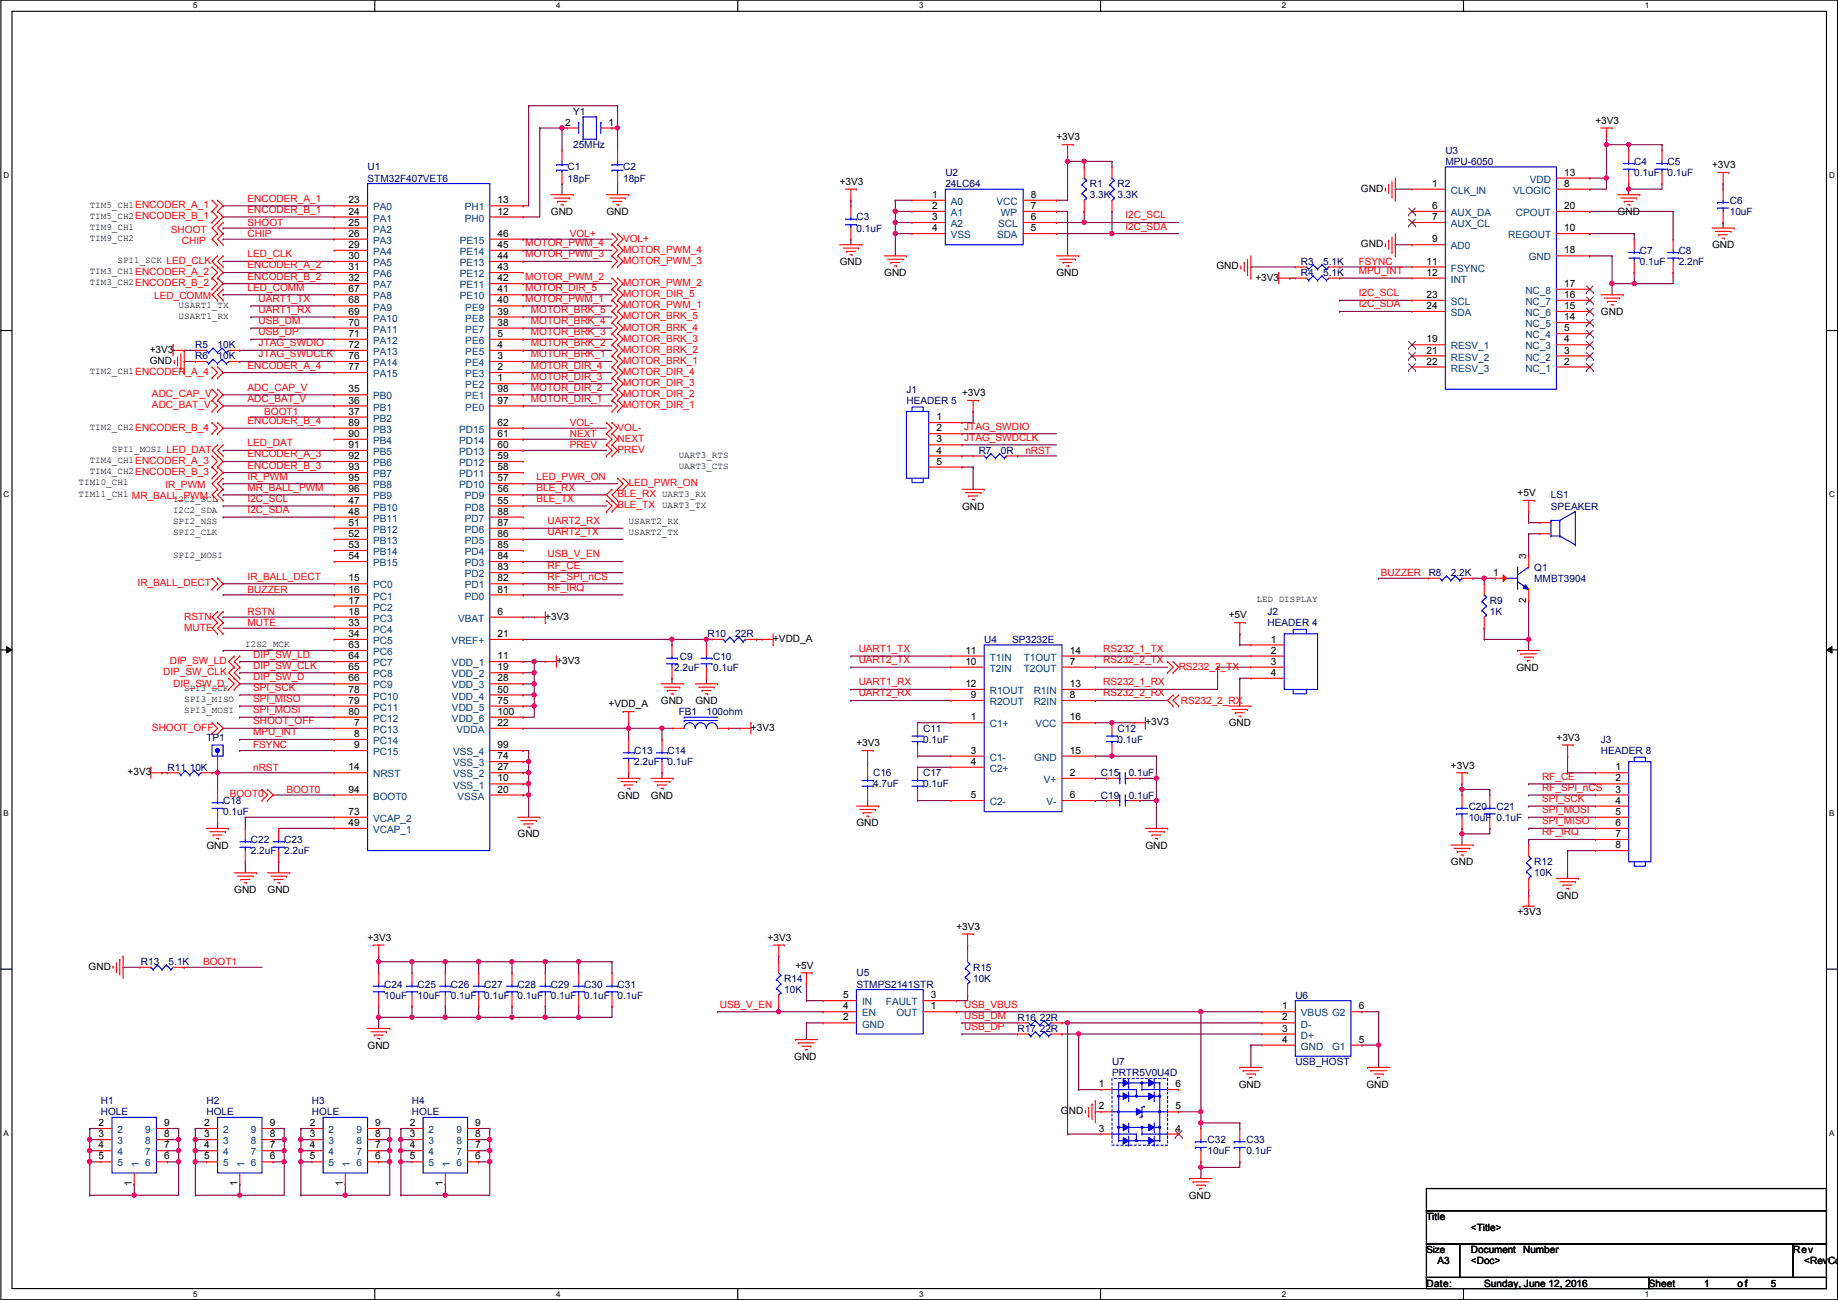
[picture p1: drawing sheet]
<svg xmlns="http://www.w3.org/2000/svg" width="420mm" height="297mm" viewBox="0 0 420 297" stroke-linecap="round" stroke-linejoin="round" font-family="sans-serif">
<defs><g id="words">
<g font-size="2.3">
<text x="129.2" y="28.7">2</text>
<text x="139.1" y="28.7">1</text>
<text x="364.7" y="28.3">+3V3</text>
<text x="241.5" y="32.1">+3V3</text>
<text x="357.6" y="40.1">13</text>
<text x="391.4" y="38.4">+3V3</text>
<text x="79.7" y="46.5">23</text>
<text x="113.7" y="46.5">13</text>
<text x="192" y="42.2">+3V3</text>
<text x="213.1" y="45.2">1</text>
<text x="213.1" y="47.8">2</text>
<text x="235.7" y="47.8">7</text>
<text x="235.7" y="45.2">8</text>
<text x="311.1" y="43.8">GND</text>
<text x="327.4" y="42.7">1</text>
<text x="327.4" y="47.8">6</text>
<text x="357.6" y="42.7">8</text>
<text x="357.6" y="47.8">20</text>
<text x="79.7" y="49">24</text>
<text x="79.7" y="51.6">25</text>
<text x="113.7" y="49">12</text>
<text x="125.9" y="49.1">GND</text>
<text x="138.6" y="49.1">GND</text>
<text x="213.1" y="50.3">3</text>
<text x="213.1" y="52.8">4</text>
<text x="235.7" y="52.8">5</text>
<text x="235.7" y="50.3">6</text>
<text x="327.4" y="50.3">7</text>
<text x="357.6" y="52.8">10</text>
<text x="369.8" y="49.1">GND</text>
<text x="79.7" y="54.1">26</text>
<text x="79.7" y="56.6">29</text>
<text x="79.7" y="59.2">30</text>
<text x="113.7" y="59.2">44</text>
<text x="113.7" y="56.6">45</text>
<text x="113.7" y="54.1">46</text>
<text x="311.1" y="56.5">GND</text>
<text x="327.4" y="55.4">9</text>
<text x="357.6" y="57.9">18</text>
<text x="391.4" y="56.7">GND</text>
<text x="79.7" y="61.7">31</text>
<text x="79.7" y="64.3">32</text>
<text x="113.7" y="64.3">42</text>
<text x="113.7" y="61.7">43</text>
<text x="192" y="60.5">GND</text>
<text x="202.1" y="63.1">GND</text>
<text x="241.5" y="63.1">GND</text>
<text x="278.1" y="61.6">GND</text>
<text x="287" y="64.1">+3V3</text>
<text x="326.1" y="60.5">11</text>
<text x="326.1" y="63">12</text>
<text x="357.6" y="65.5">17</text>
<text x="79.7" y="66.8">67</text>
<text x="79.7" y="69.3">68</text>
<text x="79.7" y="71.9">69</text>
<text x="113.7" y="71.9">39</text>
<text x="113.7" y="69.3">40</text>
<text x="113.7" y="66.8">41</text>
<text x="326.1" y="68.1">23</text>
<text x="326.1" y="70.6">24</text>
<text x="357.6" y="70.6">15</text>
<text x="357.6" y="68.1">16</text>
<text x="366" y="72">GND</text>
<text x="79.7" y="74.4">70</text>
<text x="79.7" y="77">71</text>
<text x="113.7" y="77">5</text>
<text x="113.7" y="74.4">38</text>
<text x="357.6" y="75.7">5</text>
<text x="357.6" y="73.2">14</text>
<text x="34.2" y="80.6">+3V3</text>
<text x="34.2" y="83.1">GND</text>
<text x="79.7" y="79.5">72</text>
<text x="79.7" y="82">76</text>
<text x="113.7" y="82">3</text>
<text x="113.7" y="79.5">4</text>
<text x="326.1" y="78.2">19</text>
<text x="326.1" y="80.8">21</text>
<text x="326.1" y="83.3">22</text>
<text x="357.6" y="83.3">2</text>
<text x="357.6" y="80.8">3</text>
<text x="357.6" y="78.2">4</text>
<text x="79.7" y="89.7">35</text>
<text x="79.7" y="84.6">77</text>
<text x="113.7" y="87.1">1</text>
<text x="113.7" y="84.6">2</text>
<text x="113.7" y="89.7">98</text>
<text x="79.7" y="92.2">36</text>
<text x="79.7" y="94.7">37</text>
<text x="113.7" y="92.2">97</text>
<text x="219.9" y="90.5">+3V3</text>
<text x="79.7" y="97.3">89</text>
<text x="79.7" y="99.8">90</text>
<text x="113.7" y="99.8">61</text>
<text x="113.7" y="97.3">62</text>
<text x="214.1" y="96">1</text>
<text x="214.1" y="98.6">2</text>
<text x="214.1" y="101.1">3</text>
<text x="79.7" y="102.4">91</text>
<text x="79.7" y="104.9">92</text>
<text x="79.7" y="107.4">93</text>
<text x="113.7" y="107.4">58</text>
<text x="113.7" y="104.9">59</text>
<text x="113.7" y="102.4">60</text>
<text x="214.1" y="103.6">4</text>
<text x="214.1" y="106.2">5</text>
<text x="79.7" y="110">95</text>
<text x="79.7" y="112.5">96</text>
<text x="113.7" y="112.5">56</text>
<text x="113.7" y="110">57</text>
<text x="346.9" y="113.4">+5V</text>
<text x="79.7" y="115.1">47</text>
<text x="79.7" y="117.6">48</text>
<text x="113.7" y="115.1">55</text>
<text x="113.7" y="117.6">88</text>
<text x="219.9" y="116.4">GND</text>
<text x="79.7" y="120.1">51</text>
<text x="79.7" y="122.7">52</text>
<text x="79.7" y="125.2">53</text>
<text x="113.7" y="125.2">85</text>
<text x="113.7" y="122.7">86</text>
<text x="113.7" y="120.1">87</text>
<text x="79.7" y="127.8">54</text>
<text x="113.7" y="130.3">83</text>
<text x="113.7" y="127.8">84</text>
<text x="341.3" y="131.6">1</text>
<text x="348.9" y="127.8" transform="rotate(-90 348.9 127.8)">3</text>
<text x="79.7" y="132.8">15</text>
<text x="79.7" y="135.4">16</text>
<text x="79.7" y="137.9">17</text>
<text x="113.7" y="135.4">81</text>
<text x="113.7" y="132.8">82</text>
<text x="348.9" y="137.7" transform="rotate(-90 348.9 137.7)">2</text>
<text x="79.7" y="140.5">18</text>
<text x="79.7" y="143">33</text>
<text x="113.7" y="140.5">6</text>
<text x="124.7" y="141.6">+3V3</text>
<text x="280.9" y="141.3">+5V</text>
<text x="79.7" y="145.5">34</text>
<text x="79.7" y="148.1">63</text>
<text x="113.7" y="145.5">21</text>
<text x="176.7" y="146.6">+VDD_A</text>
<text x="220.7" y="149.4">11</text>
<text x="244.5" y="149.4">14</text>
<text x="290.5" y="146.8">1</text>
<text x="290.5" y="149.4">2</text>
<text x="79.7" y="150.6">64</text>
<text x="79.7" y="153.2">65</text>
<text x="79.7" y="155.7">66</text>
<text x="113.7" y="150.6">11</text>
<text x="113.7" y="153.2">19</text>
<text x="113.7" y="155.7">28</text>
<text x="127.2" y="151.7">+3V3</text>
<text x="220.7" y="151.9">10</text>
<text x="244.5" y="151.9">7</text>
<text x="290.5" y="151.9">3</text>
<text x="290.5" y="154.4">4</text>
<text x="346.7" y="153.2">GND</text>
<text x="79.7" y="158.2">78</text>
<text x="79.7" y="160.8">79</text>
<text x="113.7" y="158.2">50</text>
<text x="113.7" y="160.8">75</text>
<text x="139.1" y="161.6">+VDD_A</text>
<text x="151.1" y="160.9">GND</text>
<text x="159" y="160.9">GND</text>
<text x="220.7" y="157">12</text>
<text x="221.9" y="159.5">9</text>
<text x="244.5" y="157">13</text>
<text x="244.5" y="159.5">8</text>
<text x="79.7" y="163.3">80</text>
<text x="81" y="165.9">7</text>
<text x="113.7" y="165.9">22</text>
<text x="113.7" y="163.3">100</text>
<text x="171.7" y="167">+3V3</text>
<text x="221.9" y="164.6">1</text>
<text x="244.5" y="164.6">16</text>
<text x="261.8" y="165.7">+3V3</text>
<text x="280.9" y="165.9">GND</text>
<text x="81" y="168.4">8</text>
<text x="81" y="170.9">9</text>
<text x="113.7" y="173.5">74</text>
<text x="113.7" y="170.9">99</text>
<text x="195.8" y="170.5">+3V3</text>
<text x="221.9" y="172.2">3</text>
<text x="244.5" y="172.2">15</text>
<text x="355.8" y="169.2">+3V3</text>
<text x="29.2" y="177.1">+3V3</text>
<text x="79.7" y="176">14</text>
<text x="113.7" y="178.6">10</text>
<text x="113.7" y="176">27</text>
<text x="221.9" y="174.8">4</text>
<text x="244.5" y="177.3">2</text>
<text x="331.7" y="175.6">+3V3</text>
<text x="369.3" y="176">1</text>
<text x="369.3" y="178.6">2</text>
<text x="79.7" y="181.1">94</text>
<text x="113.7" y="181.1">20</text>
<text x="141.2" y="182.5">GND</text>
<text x="148.8" y="182.5">GND</text>
<text x="221.9" y="182.4">5</text>
<text x="244.5" y="182.4">6</text>
<text x="369.3" y="181.1">3</text>
<text x="369.3" y="183.6">4</text>
<text x="79.7" y="188.7">49</text>
<text x="79.7" y="186.2">73</text>
<text x="118.3" y="191.3">GND</text>
<text x="195.8" y="188.8">GND</text>
<text x="369.3" y="186.2">5</text>
<text x="369.3" y="188.7">6</text>
<text x="369.3" y="191.3">7</text>
<text x="47.2" y="193.9">GND</text>
<text x="261.8" y="193.9">GND</text>
<text x="331.7" y="197.7">GND</text>
<text x="369.3" y="193.8">8</text>
<text x="53.5" y="204">GND</text>
<text x="61.2" y="204">GND</text>
<text x="346.9" y="209.1">+3V3</text>
<text x="355.8" y="205.3">GND</text>
<text x="84" y="215">+3V3</text>
<text x="175.5" y="215">+3V3</text>
<text x="218.6" y="212.4">+3V3</text>
<text x="20.3" y="221.6">GND</text>
<text x="181.8" y="221.3">+5V</text>
<text x="192.7" y="233.2">2</text>
<text x="192.7" y="230.6">4</text>
<text x="192.7" y="228.1">5</text>
<text x="212.8" y="230.6">1</text>
<text x="212.8" y="228.1">3</text>
<text x="293.1" y="230.6">1</text>
<text x="293.1" y="233.2">2</text>
<text x="310.6" y="230.6">6</text>
<text x="84" y="239.6">GND</text>
<text x="293.1" y="235.7">3</text>
<text x="293.1" y="238.3">4</text>
<text x="310.6" y="238.3">5</text>
<text x="181.6" y="242.1">GND</text>
<text x="251.2" y="248.4">1</text>
<text x="268.7" y="248.4">6</text>
<text x="283.2" y="248.5">GND</text>
<text x="312.4" y="248.5">GND</text>
<text x="22.6" y="257.3">2</text>
<text x="37.5" y="257.3">9</text>
<text x="46.7" y="257.3">2</text>
<text x="61.7" y="257.3">9</text>
<text x="70.8" y="257.3">2</text>
<text x="85.8" y="257.3">9</text>
<text x="93.7" y="257.3">2</text>
<text x="108.7" y="257.3">9</text>
<text x="242.5" y="254.6">GND</text>
<text x="251.2" y="253.5">2</text>
<text x="268.7" y="253.5">5</text>
<text x="22.6" y="259.8">3</text>
<text x="22.6" y="262.4">4</text>
<text x="37.5" y="262.4">7</text>
<text x="37.5" y="259.8">8</text>
<text x="46.7" y="259.8">3</text>
<text x="46.7" y="262.4">4</text>
<text x="61.7" y="262.4">7</text>
<text x="61.7" y="259.8">8</text>
<text x="70.8" y="259.8">3</text>
<text x="70.8" y="262.4">4</text>
<text x="85.8" y="262.4">7</text>
<text x="85.8" y="259.8">8</text>
<text x="93.7" y="259.8">3</text>
<text x="93.7" y="262.4">4</text>
<text x="108.7" y="262.4">7</text>
<text x="108.7" y="259.8">8</text>
<text x="251.2" y="258.6">3</text>
<text x="268.7" y="258.6">4</text>
<text x="22.6" y="264.9">5</text>
<text x="37.5" y="264.9">6</text>
<text x="46.7" y="264.9">5</text>
<text x="61.7" y="264.9">6</text>
<text x="70.8" y="264.9">5</text>
<text x="85.8" y="264.9">6</text>
<text x="93.7" y="264.9">5</text>
<text x="108.7" y="264.9">6</text>
<text x="30.1" y="271.1" transform="rotate(-90 30.1 271.1)">1</text>
<text x="54.3" y="271.1" transform="rotate(-90 54.3 271.1)">1</text>
<text x="78.4" y="271.1" transform="rotate(-90 78.4 271.1)">1</text>
<text x="101.2" y="271.1" transform="rotate(-90 101.2 271.1)">1</text>
<text x="271.7" y="273.9">GND</text>
<text x="326.1" y="278.7">Title</text>
<text x="336.2" y="281.3">&lt;Title&gt;</text>
<text x="336.2" y="286.3">Document</text>
<text x="348.2" y="286.3">Number</text>
<text x="409.9" y="286.3">Rev</text>
<text x="326.1" y="294">Date:</text>
<text x="328.6" y="288.9">A3</text>
<text x="336.2" y="288.9">&lt;Doc&gt;</text>
<text x="339.3" y="294">Sunday, June 12, 2016</text>
<text x="376.9" y="294">Sheet</text>
<text x="389.6" y="294">1</text>
<text x="397.2" y="294">of</text>
<text x="404.8" y="294">5</text>
<text x="412.4" y="288.9">&lt;RevCod</text>
</g>
<g font-size="2.3" fill="#000080">
<text x="131" y="26.2">Y1</text>
<text x="131" y="33.9">25MHz</text>
<text x="330.4" y="35.1">U3</text>
<text x="84" y="38.9">U1</text>
<text x="84" y="41.5">STM32F407VET6</text>
<text x="129.7" y="38.9">C1</text>
<text x="129.7" y="41.5">18pF</text>
<text x="142.4" y="38.9">C2</text>
<text x="142.4" y="41.5">18pF</text>
<text x="216.1" y="40.2">U2</text>
<text x="330.4" y="37.7">MPU-6050</text>
<text x="373.6" y="37.7">C4</text>
<text x="373.6" y="40.2">0.1uF</text>
<text x="381.2" y="37.7">C5</text>
<text x="381.2" y="40.2">0.1uF</text>
<text x="216.1" y="42.8">24LC64</text>
<text x="249.1" y="42.8">R1</text>
<text x="249.1" y="45.3">3.3K</text>
<text x="255.5" y="42.8">R2</text>
<text x="255.5" y="45.3">3.3K</text>
<text x="395.4" y="46.6">C6</text>
<text x="195.8" y="50.4">C3</text>
<text x="195.8" y="52.9">0.1uF</text>
<text x="395.4" y="49.1">10uF</text>
<text x="374.9" y="58">C7</text>
<text x="383.7" y="58">C8</text>
<text x="297.4" y="63.1">R4</text>
<text x="297.4" y="60.5">R3</text>
<text x="302.5" y="63.1">5.1K</text>
<text x="302.5" y="60.5">5.1K</text>
<text x="374.9" y="60.5">0.1uF</text>
<text x="383.7" y="60.5">2.2nF</text>
<text x="44.7" y="79.6">R5</text>
<text x="44.7" y="82.1">R6</text>
<text x="49.7" y="79.6">10K</text>
<text x="49.7" y="82.1">10K</text>
<text x="207.2" y="89.7">J1</text>
<text x="207.2" y="92.3">HEADER 5</text>
<text x="223.7" y="103.7">R7</text>
<text x="228.8" y="103.7">0R</text>
<text x="354.5" y="113.9">LS1</text>
<text x="354.5" y="116.4">SPEAKER</text>
<text x="326.6" y="131.7">R8</text>
<text x="331.7" y="131.7">2.2K</text>
<text x="350.7" y="130.4">Q1</text>
<text x="350.7" y="132.9">MMBT3904</text>
<text x="289.8" y="140.5">J2</text>
<text x="289.8" y="143.1">HEADER 4</text>
<text x="340.6" y="138">R9</text>
<text x="340.6" y="140.5">1K</text>
<text x="161.7" y="145.6">R10</text>
<text x="168.1" y="145.6">22R</text>
<text x="225" y="146.9">U4</text>
<text x="231.3" y="146.9">SP3232E</text>
<text x="154.1" y="153.2">2.2uF</text>
<text x="155.4" y="150.7">C9</text>
<text x="163" y="150.7">C10</text>
<text x="163" y="153.2">0.1uF</text>
<text x="155.1" y="163.4">FB1</text>
<text x="161.5" y="163.4">100ohm</text>
<text x="211" y="167.2">C11</text>
<text x="255.5" y="167.2">C12</text>
<text x="47.2" y="169.2">TP1</text>
<text x="145" y="172.3">C13</text>
<text x="152.6" y="172.3">C14</text>
<text x="211" y="169.8">0.1uF</text>
<text x="255.5" y="169.8">0.1uF</text>
<text x="366" y="169.8">J3</text>
<text x="366" y="172.3">HEADER 8</text>
<text x="38.3" y="176.1">R11 10K</text>
<text x="145" y="174.8">2.2uF</text>
<text x="152.6" y="174.8">0.1uF</text>
<text x="199.6" y="177.4">C16</text>
<text x="199.6" y="179.9">4.7uF</text>
<text x="211" y="177.4">C17</text>
<text x="211" y="179.9">0.1uF</text>
<text x="251.7" y="177.4">C15</text>
<text x="258" y="177.4">0.1uF</text>
<text x="51" y="183.7">C18</text>
<text x="251.7" y="182.5">C19</text>
<text x="258" y="182.5">0.1uF</text>
<text x="335.7" y="185">C20</text>
<text x="342.1" y="185">C21</text>
<text x="51" y="186.3">0.1uF</text>
<text x="335.7" y="187.5">10uF</text>
<text x="342.1" y="187.5">0.1uF</text>
<text x="57.4" y="192.6">C22</text>
<text x="57.4" y="195.2">2.2uF</text>
<text x="65" y="192.6">C23</text>
<text x="65" y="195.2">2.2uF</text>
<text x="350.7" y="197.7">R12</text>
<text x="350.7" y="200.2">10K</text>
<text x="32.2" y="220.6">R13</text>
<text x="38.6" y="220.6">5.1K</text>
<text x="222.5" y="221.8">R15</text>
<text x="87.8" y="225.6">C24</text>
<text x="95.5" y="225.6">C25</text>
<text x="103.1" y="225.6">C26</text>
<text x="110.7" y="225.6">C27</text>
<text x="118.3" y="225.6">C28</text>
<text x="125.9" y="225.6">C29</text>
<text x="133.6" y="225.6">C30</text>
<text x="141.2" y="225.6">C31</text>
<text x="179.3" y="224.4">R14</text>
<text x="179.3" y="226.9">10K</text>
<text x="195.8" y="223.1">U5</text>
<text x="195.8" y="225.6">STMPS2141STR</text>
<text x="222.5" y="224.4">10K</text>
<text x="87.8" y="228.2">10uF</text>
<text x="95.5" y="228.2">10uF</text>
<text x="103.1" y="228.2">0.1uF</text>
<text x="110.7" y="228.2">0.1uF</text>
<text x="118.3" y="228.2">0.1uF</text>
<text x="125.9" y="228.2">0.1uF</text>
<text x="133.6" y="228.2">0.1uF</text>
<text x="141.2" y="228.2">0.1uF</text>
<text x="232.6" y="233.3">R16 22R</text>
<text x="296.1" y="228.2">U6</text>
<text x="232.6" y="235.8">R17 22R</text>
<text x="254.2" y="243.4">U7</text>
<text x="254.2" y="246">PRTR5V0U4D</text>
<text x="296.1" y="243.4">USB_HOST</text>
<text x="23.1" y="252.3">H1</text>
<text x="23.1" y="254.8">HOLE</text>
<text x="47.2" y="252.3">H2</text>
<text x="47.2" y="254.8">HOLE</text>
<text x="71.3" y="252.3">H3</text>
<text x="71.3" y="254.8">HOLE</text>
<text x="94.2" y="252.3">H4</text>
<text x="94.2" y="254.8">HOLE</text>
<text x="276" y="261.2">C32</text>
<text x="276" y="263.7">10uF</text>
<text x="284.9" y="261.2">C33</text>
<text x="284.9" y="263.7">0.1uF</text>
</g>
<g font-size="2.3" fill="#004080">
<text x="349.7" y="41.7">VDD</text>
<text x="217.4" y="46.8">A0</text>
<text x="227.8" y="46.8">VCC</text>
<text x="331.7" y="44.3">CLK_IN</text>
<text x="345.9" y="44.3">VLOGIC</text>
<text x="85.3" y="48.1">PA0</text>
<text x="85.3" y="50.6">PA1</text>
<text x="85.3" y="53.2">PA2</text>
<text x="106.2" y="50.6">PH0</text>
<text x="106.2" y="48.1">PH1</text>
<text x="217.4" y="49.4">A1</text>
<text x="217.4" y="51.9">A2</text>
<text x="228.2" y="51.9">SCL</text>
<text x="228.8" y="49.4">WP</text>
<text x="331.7" y="49.4">AUX_DA</text>
<text x="331.7" y="51.9">AUX_CL</text>
<text x="346.5" y="49.4">CPOUT</text>
<text x="85.3" y="55.7">PA3</text>
<text x="85.3" y="58.3">PA4</text>
<text x="105.1" y="58.3">PE14</text>
<text x="105.1" y="55.7">PE15</text>
<text x="217.4" y="54.4">VSS</text>
<text x="227.9" y="54.4">SDA</text>
<text x="331.7" y="57">AD0</text>
<text x="344.8" y="54.4">REGOUT</text>
<text x="349.5" y="59.5">GND</text>
<text x="85.3" y="60.8">PA5</text>
<text x="85.3" y="63.3">PA6</text>
<text x="85.3" y="65.9">PA7</text>
<text x="105.1" y="65.9">PE11</text>
<text x="105.1" y="63.3">PE12</text>
<text x="105.1" y="60.8">PE13</text>
<text x="331.7" y="62.1">FSYNC</text>
<text x="331.7" y="64.6">INT</text>
<text x="85.3" y="68.4">PA8</text>
<text x="85.3" y="71">PA9</text>
<text x="105.1" y="68.4">PE10</text>
<text x="106.4" y="71">PE9</text>
<text x="331.7" y="69.7">SCL</text>
<text x="348.7" y="69.7">NC_7</text>
<text x="348.7" y="67.1">NC_8</text>
<text x="85.3" y="73.5">PA10</text>
<text x="85.3" y="76">PA11</text>
<text x="106.4" y="76">PE7</text>
<text x="106.4" y="73.5">PE8</text>
<text x="331.7" y="72.2">SDA</text>
<text x="348.7" y="77.3">NC_4</text>
<text x="348.7" y="74.8">NC_5</text>
<text x="348.7" y="72.2">NC_6</text>
<text x="85.3" y="78.6">PA12</text>
<text x="85.3" y="81.1">PA13</text>
<text x="85.3" y="83.7">PA14</text>
<text x="106.4" y="83.7">PE4</text>
<text x="106.4" y="81.1">PE5</text>
<text x="106.4" y="78.6">PE6</text>
<text x="331.7" y="79.8">RESV_1</text>
<text x="331.7" y="82.4">RESV_2</text>
<text x="348.7" y="82.4">NC_2</text>
<text x="348.7" y="79.8">NC_3</text>
<text x="85.3" y="86.2">PA15</text>
<text x="106.4" y="88.7">PE2</text>
<text x="106.4" y="86.2">PE3</text>
<text x="331.7" y="84.9">RESV_3</text>
<text x="348.7" y="84.9">NC_1</text>
<text x="85.3" y="91.3">PB0</text>
<text x="85.3" y="93.8">PB1</text>
<text x="106.4" y="93.8">PE0</text>
<text x="106.4" y="91.3">PE1</text>
<text x="85.3" y="96.4">PB2</text>
<text x="85.3" y="98.9">PB3</text>
<text x="85.3" y="101.4">PB4</text>
<text x="105" y="101.4">PD14</text>
<text x="105" y="98.9">PD15</text>
<text x="85.3" y="104">PB5</text>
<text x="85.3" y="106.5">PB6</text>
<text x="105" y="106.5">PD12</text>
<text x="105" y="104">PD13</text>
<text x="85.3" y="109.1">PB7</text>
<text x="85.3" y="111.6">PB8</text>
<text x="105" y="111.6">PD10</text>
<text x="105" y="109.1">PD11</text>
<text x="85.3" y="116.7">PB10</text>
<text x="85.3" y="119.2">PB11</text>
<text x="85.3" y="114.1">PB9</text>
<text x="106.2" y="116.7">PD8</text>
<text x="106.2" y="114.1">PD9</text>
<text x="106.2" y="119.2">PD7</text>
<text x="85.3" y="121.8">PB12</text>
<text x="85.3" y="124.3">PB13</text>
<text x="106.2" y="124.3">PD5</text>
<text x="106.2" y="121.8">PD6</text>
<text x="85.3" y="126.8">PB14</text>
<text x="85.3" y="129.4">PB15</text>
<text x="106.2" y="131.9">PD2</text>
<text x="106.2" y="129.4">PD3</text>
<text x="106.2" y="126.8">PD4</text>
<text x="85.3" y="134.5">PC0</text>
<text x="85.3" y="137">PC1</text>
<text x="106.2" y="137">PD0</text>
<text x="106.2" y="134.5">PD1</text>
<text x="85.3" y="139.5">PC2</text>
<text x="85.3" y="142.1">PC3</text>
<text x="104.7" y="142.1">VBAT</text>
<text x="85.3" y="144.6">PC4</text>
<text x="85.3" y="147.2">PC5</text>
<text x="85.3" y="149.7">PC6</text>
<text x="103.2" y="147.2">VREF+</text>
<text x="85.3" y="152.2">PC7</text>
<text x="85.3" y="154.8">PC8</text>
<text x="103.3" y="152.2">VDD_1</text>
<text x="103.3" y="154.8">VDD_2</text>
<text x="226.3" y="151">T1IN</text>
<text x="226.3" y="153.5">T2IN</text>
<text x="234" y="151">T1OUT</text>
<text x="234" y="153.5">T2OUT</text>
<text x="85.3" y="157.3">PC9</text>
<text x="85.3" y="159.9">PC10</text>
<text x="103.3" y="157.3">VDD_3</text>
<text x="103.3" y="159.9">VDD_4</text>
<text x="226.3" y="158.6">R1OUT</text>
<text x="226.3" y="161.1">R2OUT</text>
<text x="236.3" y="158.6">R1IN</text>
<text x="236.3" y="161.1">R2IN</text>
<text x="85.3" y="167.5">PC13</text>
<text x="85.3" y="162.4">PC11</text>
<text x="85.3" y="164.9">PC12</text>
<text x="103.3" y="162.4">VDD_5</text>
<text x="103.3" y="164.9">VDD_6</text>
<text x="104.3" y="167.5">VDDA</text>
<text x="226.3" y="166.2">C1+</text>
<text x="236.7" y="166.2">VCC</text>
<text x="85.3" y="170">PC14</text>
<text x="85.3" y="172.6">PC15</text>
<text x="103.6" y="172.6">VSS_4</text>
<text x="226.3" y="173.8">C1-</text>
<text x="236.4" y="173.8">GND</text>
<text x="85.3" y="177.6">NRST</text>
<text x="103.6" y="177.6">VSS_2</text>
<text x="103.6" y="175.1">VSS_3</text>
<text x="226.3" y="176.4">C2+</text>
<text x="238.6" y="178.9">V+</text>
<text x="85.3" y="182.7">BOOT0</text>
<text x="103.6" y="180.2">VSS_1</text>
<text x="104.6" y="182.7">VSSA</text>
<text x="226.3" y="184">C2-</text>
<text x="239.2" y="184">V-</text>
<text x="85.3" y="190.3">VCAP_1</text>
<text x="85.3" y="187.8">VCAP_2</text>
<text x="197.1" y="232.2">EN</text>
<text x="197.1" y="229.7">IN</text>
<text x="202.5" y="229.7">FAULT</text>
<text x="204.9" y="232.2">OUT</text>
<text x="297.4" y="232.2">VBUS G2</text>
<text x="197.1" y="234.8">GND</text>
<text x="297.4" y="234.8">D-</text>
<text x="297.4" y="237.3">D+</text>
<text x="297.4" y="239.9">GND</text>
<text x="304.5" y="239.9">G1</text>
<text x="26.9" y="258.9">2</text>
<text x="26.9" y="261.5">3</text>
<text x="26.9" y="264">4</text>
<text x="33.2" y="264">7</text>
<text x="33.2" y="261.5">8</text>
<text x="33.2" y="258.9">9</text>
<text x="51" y="258.9">2</text>
<text x="51" y="261.5">3</text>
<text x="51" y="264">4</text>
<text x="57.4" y="264">7</text>
<text x="57.4" y="261.5">8</text>
<text x="57.4" y="258.9">9</text>
<text x="75.1" y="258.9">2</text>
<text x="75.1" y="261.5">3</text>
<text x="75.1" y="264">4</text>
<text x="81.5" y="264">7</text>
<text x="81.5" y="261.5">8</text>
<text x="81.5" y="258.9">9</text>
<text x="98" y="258.9">2</text>
<text x="98" y="261.5">3</text>
<text x="98" y="264">4</text>
<text x="104.3" y="264">7</text>
<text x="104.3" y="261.5">8</text>
<text x="104.3" y="258.9">9</text>
<text x="26.9" y="266.5">5</text>
<text x="31.7" y="266.7" transform="rotate(-90 31.7 266.7)">1</text>
<text x="33.2" y="266.5">6</text>
<text x="51" y="266.5">5</text>
<text x="55.9" y="266.7" transform="rotate(-90 55.9 266.7)">1</text>
<text x="57.4" y="266.5">6</text>
<text x="75.1" y="266.5">5</text>
<text x="80" y="266.7" transform="rotate(-90 80 266.7)">1</text>
<text x="81.5" y="266.5">6</text>
<text x="98" y="266.5">5</text>
<text x="102.9" y="266.7" transform="rotate(-90 102.9 266.7)">1</text>
<text x="104.3" y="266.5">6</text>
</g>
<g font-size="2.3" fill="#f00">
<text x="56.6" y="46.1">ENCODER_A_1</text>
<text x="39.1" y="53.2">SHOOT</text>
<text x="56.6" y="51.6">SHOOT</text>
<text x="56.6" y="48.6">ENCODER_B_1</text>
<text x="257.2" y="52.5">I2C_SDA</text>
<text x="257.2" y="49.9">I2C_SCL</text>
<text x="41.6" y="55.7">CHIP</text>
<text x="56.6" y="58.8">LED_CLK</text>
<text x="56.6" y="54.1">CHIP</text>
<text x="120.1" y="58.8">MOTOR_PWM_3</text>
<text x="120.1" y="56.3">MOTOR_PWM_4</text>
<text x="130.2" y="54.1">VOL+</text>
<text x="142.4" y="57.7">MOTOR_PWM_4</text>
<text x="142.4" y="55.2">VOL+</text>
<text x="56.6" y="61.3">ENCODER_A_2</text>
<text x="56.6" y="63.9">ENCODER_B_2</text>
<text x="120.1" y="63.9">MOTOR_PWM_2</text>
<text x="142.4" y="65.4">MOTOR_PWM_2</text>
<text x="142.4" y="60.3">MOTOR_PWM_3</text>
<text x="310.6" y="60.5">FSYNC</text>
<text x="310.6" y="62.6">MPU_INT</text>
<text x="35.3" y="68.4">LED_COMM</text>
<text x="56.6" y="66.4">LED_COMM</text>
<text x="59.1" y="71.5">UART1_RX</text>
<text x="59.1" y="69">UART1_TX</text>
<text x="120.1" y="66.4">MOTOR_DIR_5</text>
<text x="120.1" y="69">MOTOR_PWM_1</text>
<text x="121.4" y="71.5">MOTOR_BRK_5</text>
<text x="142.4" y="70.4">MOTOR_PWM_1</text>
<text x="142.4" y="67.9">MOTOR_DIR_5</text>
<text x="310.6" y="67.7">I2C_SCL</text>
<text x="310.6" y="70.2">I2C_SDA</text>
<text x="59.1" y="74">USB_DM</text>
<text x="59.1" y="76.6">USB_DP</text>
<text x="121.4" y="76.6">MOTOR_BRK_3</text>
<text x="121.4" y="74">MOTOR_BRK_4</text>
<text x="142.4" y="73">MOTOR_BRK_5</text>
<text x="142.4" y="75.5">MOTOR_BRK_4</text>
<text x="59.1" y="81.7">JTAG_SWDCLK</text>
<text x="59.1" y="79.1">JTAG_SWDIO</text>
<text x="121.4" y="81.7">MOTOR_BRK_1</text>
<text x="121.4" y="79.1">MOTOR_BRK_2</text>
<text x="142.4" y="83.1">MOTOR_BRK_1</text>
<text x="142.4" y="80.6">MOTOR_BRK_2</text>
<text x="142.4" y="78.1">MOTOR_BRK_3</text>
<text x="56.6" y="89.3">ADC_CAP_V</text>
<text x="56.6" y="84.2">ENCODER_A_4</text>
<text x="121.4" y="86.7">MOTOR_DIR_3</text>
<text x="121.4" y="84.2">MOTOR_DIR_4</text>
<text x="121.4" y="89.3">MOTOR_DIR_2</text>
<text x="142.4" y="88.2">MOTOR_DIR_3</text>
<text x="142.4" y="85.7">MOTOR_DIR_4</text>
<text x="34.7" y="90.8">ADC_CAP_V</text>
<text x="34.7" y="93.3">ADC_BAT_V</text>
<text x="56.6" y="91.8">ADC_BAT_V</text>
<text x="60.4" y="94.8">BOOT1</text>
<text x="121.4" y="91.8">MOTOR_DIR_1</text>
<text x="142.4" y="93.3">MOTOR_DIR_1</text>
<text x="142.4" y="90.8">MOTOR_DIR_2</text>
<text x="56.6" y="102">LED_DAT</text>
<text x="56.6" y="96.9">ENCODER_B_4</text>
<text x="130.2" y="97.3">VOL-</text>
<text x="130.2" y="99.9">NEXT</text>
<text x="141.2" y="98.4">VOL-</text>
<text x="141.2" y="100.9">NEXT</text>
<text x="220.4" y="98.2">JTAG_SWDIO</text>
<text x="220.4" y="100.7">JTAG_SWDCLK</text>
<text x="56.6" y="107.1">ENCODER_B_3</text>
<text x="56.6" y="104.5">ENCODER_A_3</text>
<text x="130.2" y="102.4">PREV</text>
<text x="141.2" y="103.5">PREV</text>
<text x="234.4" y="103.7">nRST</text>
<text x="37.8" y="111.6">IR_PWM</text>
<text x="56.6" y="112.1">MR_BALL_PWM</text>
<text x="56.6" y="109.6">IR_PWM</text>
<text x="122.6" y="112.1">BLE_RX</text>
<text x="122.6" y="109.6">LED_PWR_ON</text>
<text x="141.2" y="113.6">BLE_RX UART3_RX</text>
<text x="143.7" y="111.1">LED_PWR_ON</text>
<text x="30.2" y="114.1">MR_BALL_PWM</text>
<text x="56.6" y="117.2">I2C_SDA</text>
<text x="56.6" y="114.7">I2C_SCL</text>
<text x="122.6" y="114.7">BLE_TX</text>
<text x="125.2" y="119.8">UART2_RX</text>
<text x="141.2" y="116.2">BLE_TX</text>
<text x="125.2" y="122.3">UART2_TX</text>
<text x="125.2" y="129.9">RF_CE</text>
<text x="125.2" y="127.4">USB_V_EN</text>
<text x="315.7" y="131.6">BUZZER</text>
<text x="31.4" y="133.9">IR_BALL_DECT</text>
<text x="56.6" y="132.5">IR_BALL_DECT</text>
<text x="56.6" y="135.4">BUZZER</text>
<text x="125.2" y="135">RF_IRQ</text>
<text x="125.2" y="132.5">RF_SPI_nCS</text>
<text x="42.1" y="141.6">RSTN</text>
<text x="56.6" y="140.5">RSTN</text>
<text x="56.6" y="143">MUTE</text>
<text x="42.1" y="144.1">MUTE</text>
<text x="196.3" y="149">UART1_TX</text>
<text x="252.2" y="149">RS232_1_TX</text>
<text x="37.3" y="154.3">DIP_SW_CLK</text>
<text x="38.8" y="151.7">DIP_SW_LD</text>
<text x="57.9" y="152.8">DIP_SW_CLK</text>
<text x="57.9" y="155.3">DIP_SW_D</text>
<text x="57.9" y="150.2">DIP_SW_LD</text>
<text x="196.3" y="151.5">UART2_TX</text>
<text x="252.2" y="151.5">RS232_2_TX</text>
<text x="269.4" y="153">RS232_2_TX</text>
<text x="39.6" y="157.1">DIP_SW_D</text>
<text x="57.9" y="157.9">SPI_SCK</text>
<text x="57.9" y="160.4">SPI_MISO</text>
<text x="196.3" y="159.1">UART2_RX</text>
<text x="196.3" y="156.6">UART1_RX</text>
<text x="252.2" y="159.1">RS232_2_RX</text>
<text x="252.2" y="156.6">RS232_1_RX</text>
<text x="269.9" y="160.9">RS232_2_RX</text>
<text x="34.7" y="167">SHOOT_OFF</text>
<text x="57.9" y="165.5">SHOOT_OFF</text>
<text x="57.9" y="162.9">SPI_MOSI</text>
<text x="57.9" y="171">FSYNC</text>
<text x="57.9" y="168">MPU_INT</text>
<text x="57.9" y="176.1">nRST</text>
<text x="352.5" y="178.2">RF_CE</text>
<text x="52.5" y="182.2">BOOT0</text>
<text x="65.5" y="181.1">BOOT0</text>
<text x="352.5" y="180.7">RF_SPI_nCS</text>
<text x="352.5" y="183.3">SPI_SCK</text>
<text x="352.5" y="185.8">SPI_MOSI</text>
<text x="352.5" y="190.9">RF_IRQ</text>
<text x="352.5" y="188.3">SPI_MISO</text>
<text x="46.4" y="220.5">BOOT1</text>
<text x="164.5" y="230.3">USB_V_EN</text>
<text x="220.4" y="232.8">USB_DM</text>
<text x="220.4" y="230.3">USB_VBUS</text>
<text x="220.4" y="235.3">USB_DP</text>
</g>
<text font-size="2.2" x="326.1" y="286.3">Size</text>
<g font-size="2.1">
<text x="20.5" y="47.4">TIM5_CH1ENCODER_A_1</text>
<text x="20.5" y="50">TIM5_CH2ENCODER_B_1</text>
<text x="20.5" y="52.5">TIM9_CH1</text>
<text x="20.5" y="55">TIM9_CH2</text>
<text x="20.5" y="65.2">TIM3_CH2ENCODER_B_2</text>
<text x="20.5" y="62.7">TIM3_CH1ENCODER_A_2</text>
<text x="26.9" y="60.1">SPI1_SCK LED_CLK</text>
<text x="40.8" y="70.3">USART1_TX</text>
<text x="40.8" y="72.8">USART1_RX</text>
<text x="20.5" y="85.5">TIM2_CH1ENCODER_A_4</text>
<text x="20.5" y="98.2">TIM2_CH2ENCODER_B_4</text>
<text x="20.5" y="105.8">TIM4_CH1ENCODER_A_3</text>
<text x="25.6" y="103.3">SPI1_MOSI LED_DAT</text>
<text x="155.1" y="104.6">UART3_RTS</text>
<text x="155.1" y="107.1">UART3_CTS</text>
<text x="18" y="113.5">TIM11_CH1</text>
<text x="18" y="110.9">TIM10_CH1</text>
<text x="20.5" y="108.4">TIM4_CH2ENCODER_B_3</text>
<text x="39.6" y="117.3">I2C2_SDA</text>
<text x="39.6" y="114.7">I2C2_SCL</text>
<text x="39.6" y="119.8">SPI2_NSS</text>
<text x="143.7" y="119.8">USART2_RX</text>
<text x="151.3" y="116">UART3_TX</text>
<text x="39.6" y="122.3">SPI2_CLK</text>
<text x="143.7" y="122.3">USART2_TX</text>
<text x="39.6" y="127.4">SPI2_MOSI</text>
<text x="287.2" y="137.6">LED DISPLAY</text>
<text x="56.1" y="147.7">I2S2_MCK</text>
<text x="42.1" y="157.9">SPI3_SCK</text>
<text x="42.1" y="160.4">SPI3_MISO</text>
<text x="42.1" y="163">SPI3_MOSI</text>
</g>
<g font-size="1.8">
<text x="44.2" y="1.9">5</text>
<text x="127.1" y="1.9">4</text>
<text x="210.1" y="1.9">3</text>
<text x="293" y="1.9">2</text>
<text x="376" y="1.9">1</text>
<text x=".8" y="40.6">D</text>
<text x="418.2" y="40.6">D</text>
<text x=".8" y="113.6">C</text>
<text x="418.2" y="113.6">C</text>
<text x=".8" y="186.6">B</text>
<text x="418.2" y="186.6">B</text>
<text x=".8" y="259.5">A</text>
<text x="418.2" y="259.5">A</text>
<text x="44.2" y="296.3">5</text>
<text x="127.1" y="296.3">4</text>
<text x="210.1" y="296.3">3</text>
<text x="293" y="296.3">2</text>
<text x="376" y="296.3">1</text>
</g>
</g></defs>
<path d="M.2 0h419.9v297h-419.9zM2.7 2.6h414.8v291.8h-414.8z" fill="none" stroke="#000" stroke-width=".25"/>
<g fill="#fff">
<path d="M44.2 .3h1v2h-1z"/>
<path d="M44.2 294.7h1v2h-1z"/>
</g>
<path d="M85.7 0v2.6M85.7 294.4v2.6" fill="none" stroke="#000" stroke-width=".25"/>
<g fill="#fff">
<path d="M127.1 .3h1v2h-1z"/>
<path d="M127.1 294.7h1v2h-1z"/>
</g>
<path d="M168.6 0v2.6M168.6 294.4v2.6" fill="none" stroke="#000" stroke-width=".25"/>
<g fill="#fff">
<path d="M210.1 .3h1v2h-1z"/>
<path d="M210.1 294.7h1v2h-1z"/>
</g>
<path d="M251.6 0v2.6M251.6 294.4v2.6" fill="none" stroke="#000" stroke-width=".25"/>
<g fill="#fff">
<path d="M293 .3h1v2h-1z"/>
<path d="M293 294.7h1v2h-1z"/>
</g>
<path d="M334.5 0v2.6M334.5 294.4v2.6" fill="none" stroke="#000" stroke-width=".25"/>
<g fill="#fff">
<path d="M376 .3h1v2h-1z"/>
<path d="M376 294.7h1v2h-1z"/>
<path d="M.8 39h1.3v2h-1.3z"/>
<path d="M418.2 39h1.2v2h-1.2z"/>
<path d="M.8 112h1.3v2h-1.3z"/>
<path d="M418.2 112h1.2v2h-1.2z"/>
</g>
<path d="M.2 75.5h2.5M417.5 75.5h2.6" fill="none" stroke="#000" stroke-width=".25"/>
<g fill="#fff">
<path d="M.8 185h1.2v1.9h-1.2z"/>
<path d="M418.2 185h1.1v1.9h-1.1z"/>
</g>
<path d="M.2 148.5h2.5M417.5 148.5h2.6" fill="none" stroke="#000" stroke-width=".25"/>
<path d="M1.5 147.7l1.2 .8-1.2 .7zM417.5 148.5l1.3-.8v1.5z" fill="#000"/>
<path d="M1.5 147.7l1.2 .8-1.2 .7zM417.5 148.5l1.3-.8v1.5z" fill="none" stroke="#000" stroke-width=".23"/>
<g fill="#fff">
<path d="M.8 257.9h1.2v2h-1.2z"/>
<path d="M418.2 257.9h1.1v2h-1.1z"/>
</g>
<path d="M.2 221.4h2.5M417.5 221.4h2.6" fill="none" stroke="#000" stroke-width=".25"/>
<g fill="none" stroke="#800040" stroke-width=".25">
<path d="M42.1 82.6h.1M42.1 82.6h2.6M54.8 153.7h.1M54.8 153.7h21.6M153.6 155h.1M153.6 146.1h.1M153.6 146.1h9.2M153.6 146.1v1.3M153.6 155v1.3M161.5 146.1h.1M161.5 155h.1M161.5 146.1v1.3"/>
<path d="M161.5 155v1.3M172.9 146.1h.1M172.9 146.1h1.3M143.7 165.1h.1M143.7 165.1v1.3M86.6 218.5h.1M86.6 218.5v1.3"/>
</g>
<circle cx="161.5" cy="146.1" r=".49" fill="#f0f"/>
<circle cx="161.5" cy="146.1" r=".49" fill="none" stroke="#f0f" stroke-width=".25"/>
<circle cx="153.6" cy="146.1" r=".49" fill="#f0f"/>
<circle cx="153.6" cy="146.1" r=".49" fill="none" stroke="#f0f" stroke-width=".25"/>
<g fill="none" stroke="#800040" stroke-width=".25">
<path d="M57.4 72.4h.1M57.4 72.4h19M51 148.6h.1M51 148.6h25.4M54.8 156.3h.1M54.8 156.3h21.6M194.5 152.4h.1M194.5 152.4h22.9M250.4 152.4h.1M250.4 152.4h16.5M278.3 152.4h.1M278.3 152.4h7.7"/>
<path d="M278.3 152.4v5.1M194.5 160.1h.1M194.5 160.1h22.9M250.4 160.1h.1M250.4 160.1h16.5M349.5 181.7h.1M349.5 184.2h.1M349.5 186.7h.1M349.5 191.8h.1M349.5 189.3h.1M349.5 181.7h15.2M349.5 184.2h15.2"/>
<path d="M349.5 186.7h15.2M349.5 191.8h15.2M349.5 189.3h15.2M244 233.7h.1M244 233.7h44.5M286 238.8h.1M286 238.8v5.1M286 238.8h2.5"/>
</g>
<circle cx="244" cy="233.7" r=".49" fill="#f0f"/>
<circle cx="244" cy="233.7" r=".49" fill="none" stroke="#f0f" stroke-width=".25"/>
<path d="M246.6 236.3h.1M246.6 236.3h41.9" fill="none" stroke="#800040" stroke-width=".25"/>
<circle cx="246.6" cy="236.2" r=".49" fill="#f0f"/>
<circle cx="246.6" cy="236.2" r=".49" fill="none" stroke="#f0f" stroke-width=".25"/>
<g fill="none" stroke="#800040" stroke-width=".25">
<path d="M119.6 120.7h.1M119.6 123.2h.1M119.6 120.7h22.8M119.6 123.2h22.8M283.4 155h.1M283.4 155v6.3M283.4 155h2.6M349.5 191.8h.1M349.5 191.8v1.3M349.5 203.2h.1M349.5 203.2v1.3M218.6 231.2h.1"/>
<path d="M218.6 231.2h55.9M219.9 233.7h.1M219.9 236.3h.1M219.9 233.7h12.7M219.9 236.3h12.7M244 259.1h.1M244 259.1h7.7M246.6 249h.1M246.6 249h5.1M250.4 254h.1M250.4 254h1.3"/>
</g>
<circle cx="274.5" cy="231.2" r=".49" fill="#f0f"/>
<circle cx="274.5" cy="231.2" r=".49" fill="none" stroke="#f0f" stroke-width=".25"/>
<path d="M274.5 231.2h.1M274.5 231.2v22.8" fill="none" stroke="#800040" stroke-width=".25"/>
<circle cx="274.5" cy="254" r=".49" fill="#f0f"/>
<circle cx="274.5" cy="254" r=".49" fill="none" stroke="#f0f" stroke-width=".25"/>
<g fill="none" stroke="#800040" stroke-width=".25">
<path d="M363.4 58.5h.1M363.4 53.4h.1M363.4 58.5h5.1M363.4 53.4h10.2M373.6 53.4h.1M373.6 53.4v1.3M368.5 64.8h.1M368.5 64.8v2.6M368.5 64.8h5.1M334.2 180.4h.1M334.2 180.4v1.3M269.4 254h.1"/>
<path d="M269.4 254h5.1"/>
</g>
<circle cx="373.6" cy="64.8" r=".49" fill="#f0f"/>
<circle cx="373.6" cy="64.8" r=".49" fill="none" stroke="#f0f" stroke-width=".25"/>
<circle cx="368.5" cy="64.8" r=".49" fill="#f0f"/>
<circle cx="368.5" cy="64.8" r=".49" fill="none" stroke="#f0f" stroke-width=".25"/>
<g fill="none" stroke="#800040" stroke-width=".25">
<path d="M367.2 31.8h.1M367.2 33.1h.1M367.2 31.8v1.3M367.2 33.1h12.7M372.3 33.1h.1M379.9 33.1h.1M379.9 33.1v1.2M319 43.2h.1M319 55.9h.1M319 43.2h3.8M319 55.9h3.8M363.4 48.3h.1"/>
<path d="M363.4 43.2h.1M363.4 40.7h.1M363.4 48.3h19.1M363.4 40.7h3.8M367.2 40.7h.1M367.2 40.7v2.5h-3.8M368.5 58.5h.1M368.5 58.5v6.3M382.5 48.3h.1M382.5 48.3v6.4M286 61h.1M286 61h10.1"/>
<path d="M306.3 61h.1M306.3 63.5h.1M306.3 61h16.5M306.3 63.5h16.5M373.6 62.3h.1M373.6 64.8h.1M373.6 62.3v2.5M382.5 62.3h.1M382.5 62.3v2.5h-8.9M283.4 144.8h.1M283.4 147.4h.1M283.4 144.8v2.6"/>
<path d="M283.4 147.4h2.6M274.5 256.6h.1M274.5 256.6v1.3"/>
</g>
<circle cx="372.3" cy="33" r=".49" fill="#f0f"/>
<circle cx="372.3" cy="33" r=".49" fill="none" stroke="#f0f" stroke-width=".25"/>
<path d="M372.3 33.1h.1M372.3 33.1v1.2M372.3 43.2h.1M372.3 43.2v1.3M294.8 63.5h.1M294.8 63.5h1.3M306.3 68.6h.1M306.3 71.2h.1M306.3 68.6h16.5M306.3 71.2h16.5" fill="none" stroke="#800040" stroke-width=".25"/>
<circle cx="372.3" cy="43.2" r=".49" fill="#f0f"/>
<circle cx="372.3" cy="43.2" r=".49" fill="none" stroke="#f0f" stroke-width=".25"/>
<path d="M372.3 43.2h.1M372.3 42h.1M372.3 42v1.2M379.9 42h.1M379.9 42v1.2h-7.6M274.5 254h.1M274.5 256.6h.1M274.5 254v2.6M274.5 256.6h8.9" fill="none" stroke="#800040" stroke-width=".25"/>
<circle cx="274.5" cy="256.6" r=".49" fill="#f0f"/>
<circle cx="274.5" cy="256.6" r=".49" fill="none" stroke="#f0f" stroke-width=".25"/>
<path d="M367.2 33.1h.1M367.2 33.1v7.6M283.4 256.6h.1M283.4 256.6v1.3M274.5 265.5h.1M274.5 266.7h.1M274.5 265.5v1.2M283.4 265.5h.1M283.4 265.5v1.2h-8.9" fill="none" stroke="#800040" stroke-width=".25"/>
<circle cx="367.2" cy="40.7" r=".49" fill="#f0f"/>
<circle cx="367.2" cy="40.7" r=".49" fill="none" stroke="#f0f" stroke-width=".25"/>
<circle cx="367.2" cy="33" r=".49" fill="#f0f"/>
<circle cx="367.2" cy="33" r=".49" fill="none" stroke="#f0f" stroke-width=".25"/>
<path d="M274.5 266.7h.1M274.5 266.7v2.6" fill="none" stroke="#800040" stroke-width=".25"/>
<circle cx="274.5" cy="266.7" r=".49" fill="#f0f"/>
<circle cx="274.5" cy="266.7" r=".49" fill="none" stroke="#f0f" stroke-width=".25"/>
<path d="M244 35.6h.1M244 36.9h.1M244 35.6v1.3M244 36.9h3.9M247.9 36.9h.1M247.9 36.9v1.2M254.2 36.9h.1M254.2 36.9v1.2" fill="none" stroke="#800040" stroke-width=".25"/>
<circle cx="247.8" cy="36.8" r=".49" fill="#f0f"/>
<circle cx="247.8" cy="36.8" r=".49" fill="none" stroke="#f0f" stroke-width=".25"/>
<g fill="none" stroke="#800040" stroke-width=".25">
<path d="M247.9 36.9h.1M247.9 36.9h6.3M204.7 45.8h.1M204.7 50.8h.1M204.7 48.3h.1M204.7 45.8h3.8M204.7 45.8v2.5M204.7 50.8v2.6M204.7 48.3h3.8M241.5 53.4h.1M241.5 50.8h.1M247.9 48.3h.1"/>
<path d="M247.9 48.3v2.5h-6.4M254.2 48.3h.1M254.2 48.3v5.1h-12.7M184.4 233.7h.1M184.4 233.7v3.8M184.4 233.7h3.8"/>
</g>
<circle cx="204.6" cy="48.3" r=".49" fill="#f0f"/>
<circle cx="204.6" cy="48.3" r=".49" fill="none" stroke="#f0f" stroke-width=".25"/>
<path d="M204.7 48.3h.1M204.7 53.4h.1M204.7 48.3v2.5M204.7 53.4v5.1" fill="none" stroke="#800040" stroke-width=".25"/>
<circle cx="204.6" cy="53.4" r=".49" fill="#f0f"/>
<circle cx="204.6" cy="53.4" r=".49" fill="none" stroke="#f0f" stroke-width=".25"/>
<path d="M204.7 53.4h.1M204.7 50.8h.1M204.7 53.4h3.8M204.7 50.8h3.8" fill="none" stroke="#800040" stroke-width=".25"/>
<circle cx="204.6" cy="50.8" r=".49" fill="#f0f"/>
<circle cx="204.6" cy="50.8" r=".49" fill="none" stroke="#f0f" stroke-width=".25"/>
<path d="M334.2 179.1h.1M334.2 179.1v1.3M334.2 180.4h.1M334.2 180.4h6.4" fill="none" stroke="#800040" stroke-width=".25"/>
<circle cx="334.2" cy="180.4" r=".49" fill="#f0f"/>
<circle cx="334.2" cy="180.4" r=".49" fill="none" stroke="#f0f" stroke-width=".25"/>
<path d="M244 36.9h.1M244 36.9v8.9h-2.5M194.5 45.8h.1M194.5 45.8v1.2M241.5 45.8h.1M340.6 180.4h.1M340.6 180.4v1.3" fill="none" stroke="#800040" stroke-width=".25"/>
<circle cx="244" cy="36.8" r=".49" fill="#f0f"/>
<circle cx="244" cy="36.8" r=".49" fill="none" stroke="#f0f" stroke-width=".25"/>
<path d="M241.5 48.3h.1M241.5 48.3h2.5M244 48.3h.1M244 48.3v10.2M254.2 53.4h.1M254.2 53.4h15.2M184.4 228.6h.1M184.4 228.6h3.8" fill="none" stroke="#800040" stroke-width=".25"/>
<circle cx="254.2" cy="53.4" r=".49" fill="#f0f"/>
<circle cx="254.2" cy="53.4" r=".49" fill="none" stroke="#f0f" stroke-width=".25"/>
<path d="M247.9 50.8h.1M247.9 50.8h21.5" fill="none" stroke="#800040" stroke-width=".25"/>
<circle cx="247.8" cy="50.8" r=".49" fill="#f0f"/>
<circle cx="247.8" cy="50.8" r=".49" fill="none" stroke="#f0f" stroke-width=".25"/>
<path d="M194.5 54.7h.1M194.5 54.7v1.2M178 229.9h.1M178 231.2h.1M178 229.9v1.3M178 231.2h10.2M184.4 224.8h.1M184.4 224.8v3.8" fill="none" stroke="#800040" stroke-width=".25"/>
<circle cx="178" cy="231.2" r=".49" fill="#f0f"/>
<circle cx="178" cy="231.2" r=".49" fill="none" stroke="#f0f" stroke-width=".25"/>
<g fill="none" stroke="#800040" stroke-width=".25">
<path d="M219.9 96.6h.1M219.9 99.1h.1M219.9 99.1h21.6M222.5 94h.1M222.5 94v2.6h-2.6M219.9 106.7h.1M219.9 104.2h.1M219.9 101.6h.1M219.9 106.7h2.6M219.9 104.2h2.6M219.9 101.6h21.6M222.5 106.7h.1"/>
<path d="M222.5 106.7v5.1M232.6 104.2h.1M232.6 104.2h8.9M336.8 132.1h.1M336.8 132.1h2.5M339.3 132.1h.1M339.3 132.1v1.3M339.3 143.6h.1M339.3 143.6v2.5M54.8 171.5h.1M54.8 169h.1M54.8 171.5h21.6"/>
<path d="M54.8 169h21.6M349.5 179.1h.1M349.5 179.1h15.2M358.3 176.6h.1M358.3 172.8h.1M358.3 176.6h6.4M358.3 172.8v3.8M358.3 194.4h.1M358.3 194.4v6.3M358.3 194.4h6.4M178 218.5h.1M178 218.5v1.3"/>
<path d="M221.2 215.9h.1M221.2 215.9v1.3M164 231.2h.1M164 231.2h14M218.6 228.6h.1M221.2 227.4h.1M221.2 227.4v1.2h-2.6M274.5 231.2h.1M274.5 231.2h14"/>
</g>
<circle cx="339.3" cy="132.1" r=".49" fill="#f0f"/>
<circle cx="339.3" cy="132.1" r=".49" fill="none" stroke="#f0f" stroke-width=".25"/>
<path d="M349.5 116.9h.1M349.5 119.4h.1M349.5 116.9v2.5M349.5 119.4h2.5M339.3 132.1h.1M339.3 132.1h2.5M339.3 146.1h.1M339.3 146.1h10.2M349.5 146.1h.1M349.5 146.1v2.5" fill="none" stroke="#800040" stroke-width=".25"/>
<circle cx="349.4" cy="146.1" r=".49" fill="#f0f"/>
<circle cx="349.4" cy="146.1" r=".49" fill="none" stroke="#f0f" stroke-width=".25"/>
<path d="M315.2 132.1h.1M315.2 132.1h11.4M349.5 122h.1M349.5 137.2h.1M349.5 122v5M349.5 137.2v8.9M349.5 122h2.5M334.2 189.3h.1M334.2 190.5h.1M334.2 189.3v3.8" fill="none" stroke="#800040" stroke-width=".25"/>
<circle cx="334.2" cy="190.5" r=".49" fill="#f0f"/>
<circle cx="334.2" cy="190.5" r=".49" fill="none" stroke="#f0f" stroke-width=".25"/>
<g fill="none" stroke="#800040" stroke-width=".25">
<path d="M51 59.7h.1M51 59.7h25.4M119.6 59.7h.1M119.6 57.2h.1M119.6 59.7h20.3M119.6 57.2h20.3M119.6 67.4h.1M119.6 64.8h.1M119.6 72.4h.1M119.6 69.9h.1M119.6 77.5h.1M119.6 75h.1"/>
<path d="M119.6 67.4h20.3M119.6 64.8h20.3M119.6 72.4h20.3M119.6 69.9h20.3M119.6 77.5h20.3M119.6 75h20.3M119.6 82.6h.1M119.6 80.1h.1M119.6 87.7h.1M119.6 85.1h.1M119.6 92.8h.1M119.6 90.2h.1"/>
<path d="M119.6 82.6h20.3M119.6 80.1h20.3M119.6 87.7h20.3M119.6 85.1h20.3M119.6 92.8h20.3M119.6 90.2h20.3M119.6 113.1h.1M119.6 115.6h.1M119.6 113.1h19M119.6 115.6h19M119.6 151.2h.1M119.6 153.7h.1"/>
<path d="M119.6 156.3h.1M119.6 158.8h.1M119.6 151.2h2.5M119.6 153.7h2.5M119.6 156.3h2.5M119.6 158.8h2.5M119.6 161.3h.1M119.6 161.3h2.5M334.2 190.5h.1M340.6 189.3h.1M340.6 189.3v1.2h-6.4"/>
</g>
<circle cx="122.1" cy="161.3" r=".49" fill="#f0f"/>
<circle cx="122.1" cy="161.3" r=".49" fill="none" stroke="#f0f" stroke-width=".25"/>
<g fill="none" stroke="#800040" stroke-width=".25">
<path d="M51 52.1h.1M51 49.6h.1M51 47h.1M51 54.7h.1M51 52.1h25.4M51 49.6h25.4M51 47h25.4M51 54.7h25.4M51 62.3h.1M51 64.8h.1M51 62.3h25.4M51 64.8h25.4"/>
<path d="M57.4 69.9h.1M57.4 75h.1M57.4 77.5h.1M57.4 69.9h19M57.4 75h19M57.4 77.5h19M42.1 80.1h.1M42.1 80.1h2.6M54.8 82.6h.1M54.8 80.1h.1M54.8 82.6h21.6M54.8 80.1h21.6"/>
<path d="M51 102.9h.1M51 102.9h25.4M119.6 135.9h.1M119.6 135.9h22.8M122.1 158.8h.1M122.1 151.2h.1M122.1 151.2v2.5M122.1 158.8v2.5M119.6 163.9h.1M119.6 163.9h2.5"/>
</g>
<circle cx="122.1" cy="153.7" r=".49" fill="#f0f"/>
<circle cx="122.1" cy="153.7" r=".49" fill="none" stroke="#f0f" stroke-width=".25"/>
<circle cx="122.1" cy="151.1" r=".49" fill="#f0f"/>
<circle cx="122.1" cy="151.1" r=".49" fill="none" stroke="#f0f" stroke-width=".25"/>
<path d="M122.1 153.7h.1M122.1 156.3h.1M122.1 153.7v5.1M122.1 161.3h.1M122.1 161.3v2.6" fill="none" stroke="#800040" stroke-width=".25"/>
<circle cx="122.1" cy="158.8" r=".49" fill="#f0f"/>
<circle cx="122.1" cy="158.8" r=".49" fill="none" stroke="#f0f" stroke-width=".25"/>
<circle cx="122.1" cy="156.2" r=".49" fill="#f0f"/>
<circle cx="122.1" cy="156.2" r=".49" fill="none" stroke="#f0f" stroke-width=".25"/>
<g fill="none" stroke="#800040" stroke-width=".25">
<path d="M51 92.8h.1M51 90.2h.1M51 97.8h.1M51 92.8h25.4M51 90.2h25.4M51 97.8h25.4M57.4 95.3h.1M57.4 95.3h19M51 108h.1M51 105.5h.1M51 118.2h.1M51 115.6h.1"/>
<path d="M51 113.1h.1M51 110.5h.1M51 108h25.4M51 105.5h25.4M51 118.2h25.4M51 115.6h25.4M51 113.1h25.4M51 110.5h25.4M119.6 133.4h.1M119.6 133.4h22.8M122.1 151.2h.1M122.1 151.2h2.6"/>
<path d="M119.6 171.5h.1M119.6 174h.1M119.6 171.5h1.3M119.6 174h1.3"/>
</g>
<circle cx="120.8" cy="174" r=".49" fill="#f0f"/>
<circle cx="120.8" cy="174" r=".49" fill="none" stroke="#f0f" stroke-width=".25"/>
<path d="M119.6 130.9h.1M119.6 130.9h22.8M120.9 176.6h.1M120.9 176.6v2.5" fill="none" stroke="#800040" stroke-width=".25"/>
<circle cx="120.8" cy="179.1" r=".49" fill="#f0f"/>
<circle cx="120.8" cy="179.1" r=".49" fill="none" stroke="#f0f" stroke-width=".25"/>
<path d="M119.6 176.6h.1M119.6 176.6h1.3" fill="none" stroke="#800040" stroke-width=".25"/>
<circle cx="120.8" cy="176.5" r=".49" fill="#f0f"/>
<circle cx="120.8" cy="176.5" r=".49" fill="none" stroke="#f0f" stroke-width=".25"/>
<g fill="none" stroke="#800040" stroke-width=".25">
<path d="M393.9 42h.1M393.9 42v1.2M51 133.4h.1M51 135.9h.1M51 133.4h25.4M51 135.9h25.4M54.8 158.8h.1M54.8 158.8h21.6M51 166.4h.1M51 166.4h25.4M54.8 163.9h.1M54.8 161.3h.1"/>
<path d="M54.8 163.9h21.6M54.8 161.3h21.6M119.6 179.1h.1M119.6 179.1h1.3M119.6 181.7h.1M119.6 181.7h1.3M120.9 181.7h.1M120.9 181.7v5"/>
</g>
<circle cx="120.8" cy="181.6" r=".49" fill="#f0f"/>
<circle cx="120.8" cy="181.6" r=".49" fill="none" stroke="#f0f" stroke-width=".25"/>
<path d="M393.9 50.8h.1M393.9 50.8v1.3M119.6 110.5h.1M119.6 110.5h21.6M119.6 128.3h.1M119.6 128.3h22.8M311.4 231.2h.1M311.4 231.2h3.8M315.2 231.2h.1M315.2 238.8h.1M315.2 231.2v12.7" fill="none" stroke="#800040" stroke-width=".25"/>
<circle cx="315.1" cy="238.8" r=".49" fill="#f0f"/>
<circle cx="315.1" cy="238.8" r=".49" fill="none" stroke="#f0f" stroke-width=".25"/>
<path d="M141.2 29.3h.1M141.2 29.3v5M311.4 238.8h.1M311.4 238.8h3.8" fill="none" stroke="#800040" stroke-width=".25"/>
<circle cx="141.1" cy="29.2" r=".49" fill="#f0f"/>
<circle cx="141.1" cy="29.2" r=".49" fill="none" stroke="#f0f" stroke-width=".25"/>
<path d="M128.5 29.3h.1M128.5 29.3v5" fill="none" stroke="#800040" stroke-width=".25"/>
<circle cx="128.4" cy="29.2" r=".49" fill="#f0f"/>
<circle cx="128.4" cy="29.2" r=".49" fill="none" stroke="#f0f" stroke-width=".25"/>
<path d="M128.5 42h.1M128.5 42v2.5M141.2 42h.1M141.2 42v2.5M49.7 176.6h.1M49.7 176.6h26.7M86.6 219.8h.1M86.6 219.8v2.5" fill="none" stroke="#800040" stroke-width=".25"/>
<circle cx="49.7" cy="176.5" r=".49" fill="#f0f"/>
<circle cx="49.7" cy="176.5" r=".49" fill="none" stroke="#f0f" stroke-width=".25"/>
<g fill="none" stroke="#800040" stroke-width=".25">
<path d="M139.9 29.3h.1M139.9 29.3h1.3M51 67.4h.1M51 67.4h25.4M37 176.6h.1M37 176.6h1.3M48.5 176.6h.1M48.5 176.6h1.2M49.7 176.6h.1M49.7 176.6v3.8M49.7 188h.1M49.7 188v1.3"/>
<path d="M86.6 219.8h.1M86.6 219.8h7.6M139.9 219.8h.1M139.9 219.8v2.5"/>
</g>
<circle cx="94.2" cy="219.7" r=".49" fill="#f0f"/>
<circle cx="94.2" cy="219.7" r=".49" fill="none" stroke="#f0f" stroke-width=".25"/>
<circle cx="86.5" cy="219.7" r=".49" fill="#f0f"/>
<circle cx="86.5" cy="219.7" r=".49" fill="none" stroke="#f0f" stroke-width=".25"/>
<path d="M128.5 29.3h.1M128.5 29.3h1.2M62.4 181.7h.1M62.4 181.7h14M132.3 219.8h.1M132.3 219.8v2.5M132.3 219.8h7.6" fill="none" stroke="#800040" stroke-width=".25"/>
<circle cx="132.3" cy="219.7" r=".49" fill="#f0f"/>
<circle cx="132.3" cy="219.7" r=".49" fill="none" stroke="#f0f" stroke-width=".25"/>
<g fill="none" stroke="#800040" stroke-width=".25">
<path d="M123.4 29.3h.1M123.4 29.3h5.1M123.4 29.3v20.3h-3.8M119.6 49.6h.1M56.1 196.9h.1M56.1 186.7h.1M56.1 186.7v2.6M56.1 196.9v2.5M56.1 186.7h20.3M63.7 196.9h.1M63.7 189.3h.1M63.7 196.9v2.5"/>
<path d="M63.7 189.3h12.7M117 219.8h.1M117 219.8h15.3M124.7 219.8h.1M124.7 219.8v2.5"/>
</g>
<circle cx="124.6" cy="219.7" r=".49" fill="#f0f"/>
<circle cx="124.6" cy="219.7" r=".49" fill="none" stroke="#f0f" stroke-width=".25"/>
<path d="M120.9 24.2h.1M120.9 24.2v22.8h-1.3M119.6 47h.1M109.4 219.8h.1M109.4 219.8v2.5M109.4 219.8h7.6M117 219.8h.1M117 219.8v2.5" fill="none" stroke="#800040" stroke-width=".25"/>
<circle cx="117" cy="219.7" r=".49" fill="#f0f"/>
<circle cx="117" cy="219.7" r=".49" fill="none" stroke="#f0f" stroke-width=".25"/>
<path d="M120.9 24.2h.1M120.9 24.2h20.3M141.2 24.2h.1M141.2 24.2v5.1M101.8 219.8h.1M101.8 219.8h7.6" fill="none" stroke="#800040" stroke-width=".25"/>
<circle cx="109.4" cy="219.7" r=".49" fill="#f0f"/>
<circle cx="109.4" cy="219.7" r=".49" fill="none" stroke="#f0f" stroke-width=".25"/>
<circle cx="101.8" cy="219.7" r=".49" fill="#f0f"/>
<circle cx="101.8" cy="219.7" r=".49" fill="none" stroke="#f0f" stroke-width=".25"/>
<g fill="none" stroke="#800040" stroke-width=".25">
<path d="M119.6 141h.1M119.6 141h2.5M94.2 219.8h.1M94.2 219.8h7.6M94.2 219.8v2.5M101.8 219.8h.1M101.8 219.8v2.5M20.5 257.9h.1M20.5 257.9h2.6M38.3 257.9h.1M38.3 257.9h2.5M20.5 265.5h.1"/>
<path d="M20.5 262.9h.1M20.5 260.4h.1M20.5 265.5h2.6M20.5 262.9h2.6M20.5 260.4h2.6M20.5 265.5v7.6M38.3 265.5h.1M38.3 262.9h.1M38.3 260.4h.1M38.3 265.5h2.5M38.3 262.9h2.5M38.3 260.4h2.5"/>
</g>
<circle cx="20.5" cy="265.4" r=".49" fill="#f0f"/>
<circle cx="20.5" cy="265.4" r=".49" fill="none" stroke="#f0f" stroke-width=".25"/>
<path d="M20.5 262.9h.1M20.5 260.4h.1M20.5 260.4v5.1" fill="none" stroke="#800040" stroke-width=".25"/>
<circle cx="20.5" cy="262.9" r=".49" fill="#f0f"/>
<circle cx="20.5" cy="262.9" r=".49" fill="none" stroke="#f0f" stroke-width=".25"/>
<circle cx="20.5" cy="260.4" r=".49" fill="#f0f"/>
<circle cx="20.5" cy="260.4" r=".49" fill="none" stroke="#f0f" stroke-width=".25"/>
<path d="M20.5 257.9h.1M20.5 257.9v2.5M40.8 260.4h.1M40.8 260.4v2.5" fill="none" stroke="#800040" stroke-width=".25"/>
<circle cx="40.8" cy="262.9" r=".49" fill="#f0f"/>
<circle cx="40.8" cy="262.9" r=".49" fill="none" stroke="#f0f" stroke-width=".25"/>
<circle cx="40.8" cy="260.4" r=".49" fill="#f0f"/>
<circle cx="40.8" cy="260.4" r=".49" fill="none" stroke="#f0f" stroke-width=".25"/>
<path d="M40.8 257.9h.1M40.8 257.9v2.5M30.7 270.6h.1M30.7 273.1h.1M30.7 270.6v2.5M40.8 265.5h.1M40.8 262.9h.1M40.8 262.9v10.2h-10.1" fill="none" stroke="#800040" stroke-width=".25"/>
<circle cx="40.8" cy="265.4" r=".49" fill="#f0f"/>
<circle cx="40.8" cy="265.4" r=".49" fill="none" stroke="#f0f" stroke-width=".25"/>
<path d="M44.7 257.9h.1M44.7 257.9h2.5M62.4 257.9h.1M62.4 257.9h2.6M44.7 260.4h.1M44.7 265.5h.1M44.7 260.4h2.5M44.7 265.5h2.5M62.4 260.4h.1M62.4 260.4h2.6" fill="none" stroke="#800040" stroke-width=".25"/>
<circle cx="44.6" cy="265.4" r=".49" fill="#f0f"/>
<circle cx="44.6" cy="265.4" r=".49" fill="none" stroke="#f0f" stroke-width=".25"/>
<path d="M44.7 262.9h.1M44.7 260.4h.1M44.7 262.9h2.5M44.7 260.4v2.5" fill="none" stroke="#800040" stroke-width=".25"/>
<circle cx="44.6" cy="262.9" r=".49" fill="#f0f"/>
<circle cx="44.6" cy="262.9" r=".49" fill="none" stroke="#f0f" stroke-width=".25"/>
<circle cx="44.6" cy="260.4" r=".49" fill="#f0f"/>
<circle cx="44.6" cy="260.4" r=".49" fill="none" stroke="#f0f" stroke-width=".25"/>
<path d="M44.7 257.9h.1M44.7 257.9v2.5M54.8 270.6h.1M54.8 273.1h.1M54.8 270.6v2.5M54.8 273.1h10.2M62.4 265.5h.1M62.4 262.9h.1M62.4 265.5h2.6M62.4 262.9h2.6" fill="none" stroke="#800040" stroke-width=".25"/>
<circle cx="54.8" cy="273.1" r=".49" fill="#f0f"/>
<circle cx="54.8" cy="273.1" r=".49" fill="none" stroke="#f0f" stroke-width=".25"/>
<path d="M65 257.9h.1M65 257.9v2.5M44.7 265.5h.1M44.7 262.9h.1M44.7 262.9v10.2M65 262.9h.1M65 262.9v2.6" fill="none" stroke="#800040" stroke-width=".25"/>
<circle cx="64.9" cy="265.4" r=".49" fill="#f0f"/>
<circle cx="64.9" cy="265.4" r=".49" fill="none" stroke="#f0f" stroke-width=".25"/>
<path d="M65 260.4h.1M65 260.4v2.5" fill="none" stroke="#800040" stroke-width=".25"/>
<circle cx="64.9" cy="262.9" r=".49" fill="#f0f"/>
<circle cx="64.9" cy="262.9" r=".49" fill="none" stroke="#f0f" stroke-width=".25"/>
<circle cx="64.9" cy="260.4" r=".49" fill="#f0f"/>
<circle cx="64.9" cy="260.4" r=".49" fill="none" stroke="#f0f" stroke-width=".25"/>
<path d="M68.8 257.9h.1M68.8 257.9h2.5M86.6 257.9h.1M86.6 257.9h2.5M65 265.5h.1M65 265.5v7.6M68.8 265.5h.1M68.8 265.5h2.5" fill="none" stroke="#800040" stroke-width=".25"/>
<circle cx="68.8" cy="265.4" r=".49" fill="#f0f"/>
<circle cx="68.8" cy="265.4" r=".49" fill="none" stroke="#f0f" stroke-width=".25"/>
<g fill="none" stroke="#800040" stroke-width=".25">
<path d="M68.8 257.9h.1M68.8 257.9v2.5M68.8 262.9h.1M68.8 260.4h.1M68.8 262.9h2.5M68.8 260.4h2.5M78.9 273.1h.1M78.9 273.1h10.2M86.6 265.5h.1M86.6 262.9h.1M86.6 260.4h.1M86.6 262.9h2.5"/>
<path d="M86.6 260.4h2.5M86.6 265.5h2.5"/>
</g>
<circle cx="78.9" cy="273.1" r=".49" fill="#f0f"/>
<circle cx="78.9" cy="273.1" r=".49" fill="none" stroke="#f0f" stroke-width=".25"/>
<path d="M68.8 265.5h.1M68.8 262.9h.1M68.8 260.4h.1M68.8 260.4v12.7" fill="none" stroke="#800040" stroke-width=".25"/>
<circle cx="68.8" cy="262.9" r=".49" fill="#f0f"/>
<circle cx="68.8" cy="262.9" r=".49" fill="none" stroke="#f0f" stroke-width=".25"/>
<circle cx="68.8" cy="260.4" r=".49" fill="#f0f"/>
<circle cx="68.8" cy="260.4" r=".49" fill="none" stroke="#f0f" stroke-width=".25"/>
<path d="M89.1 262.9h.1M89.1 262.9v2.6" fill="none" stroke="#800040" stroke-width=".25"/>
<circle cx="89.1" cy="265.4" r=".49" fill="#f0f"/>
<circle cx="89.1" cy="265.4" r=".49" fill="none" stroke="#f0f" stroke-width=".25"/>
<path d="M89.1 260.4h.1M89.1 260.4v2.5" fill="none" stroke="#800040" stroke-width=".25"/>
<circle cx="89.1" cy="262.9" r=".49" fill="#f0f"/>
<circle cx="89.1" cy="262.9" r=".49" fill="none" stroke="#f0f" stroke-width=".25"/>
<circle cx="89.1" cy="260.4" r=".49" fill="#f0f"/>
<circle cx="89.1" cy="260.4" r=".49" fill="none" stroke="#f0f" stroke-width=".25"/>
<g fill="none" stroke="#800040" stroke-width=".25">
<path d="M143.7 176.6h.1M143.7 166.4h.1M143.7 166.4v2.6M143.7 176.6v1.2M151.3 176.6h.1M151.3 176.6v1.2M89.1 257.9h.1M89.1 257.9v2.5M91.6 257.9h.1M91.6 257.9h2.6M109.4 257.9h.1M109.4 257.9h2.6"/>
<path d="M78.9 270.6h.1M78.9 270.6v2.5M89.1 265.5h.1M89.1 265.5v7.6M91.6 262.9h.1M91.6 260.4h.1M91.6 265.5h.1M91.6 262.9h2.6M91.6 260.4h2.6M91.6 265.5h2.6M109.4 262.9h.1M109.4 260.4h.1"/>
<path d="M109.4 262.9h2.6M109.4 260.4h2.6"/>
</g>
<circle cx="91.6" cy="265.4" r=".49" fill="#f0f"/>
<circle cx="91.6" cy="265.4" r=".49" fill="none" stroke="#f0f" stroke-width=".25"/>
<path d="M119.6 166.4h.1M119.6 166.4h24.1" fill="none" stroke="#800040" stroke-width=".25"/>
<circle cx="143.7" cy="166.4" r=".49" fill="#f0f"/>
<circle cx="143.7" cy="166.4" r=".49" fill="none" stroke="#f0f" stroke-width=".25"/>
<path d="M143.7 166.4h.1M143.7 166.4h10.2M151.3 166.4h.1M151.3 166.4v2.6" fill="none" stroke="#800040" stroke-width=".25"/>
<circle cx="151.3" cy="166.4" r=".49" fill="#f0f"/>
<circle cx="151.3" cy="166.4" r=".49" fill="none" stroke="#f0f" stroke-width=".25"/>
<path d="M91.6 262.9h.1M91.6 260.4h.1M91.6 260.4v5.1" fill="none" stroke="#800040" stroke-width=".25"/>
<circle cx="91.6" cy="262.9" r=".49" fill="#f0f"/>
<circle cx="91.6" cy="262.9" r=".49" fill="none" stroke="#f0f" stroke-width=".25"/>
<circle cx="91.6" cy="260.4" r=".49" fill="#f0f"/>
<circle cx="91.6" cy="260.4" r=".49" fill="none" stroke="#f0f" stroke-width=".25"/>
<path d="M166.6 166.4h.1M166.6 166.4h2.5M91.6 257.9h.1M91.6 257.9v2.5M101.8 270.6h.1M101.8 273.1h.1M101.8 270.6v2.5M109.4 265.5h.1M109.4 265.5h2.6M112 265.5h.1M112 265.5v7.6h-10.2" fill="none" stroke="#800040" stroke-width=".25"/>
<circle cx="101.8" cy="273.1" r=".49" fill="#f0f"/>
<circle cx="101.8" cy="273.1" r=".49" fill="none" stroke="#f0f" stroke-width=".25"/>
<path d="M112 257.9h.1M112 257.9v2.5M68.8 273.1h.1M68.8 273.1h10.1M91.6 265.5h.1M91.6 265.5v7.6M112 262.9h.1M112 262.9v2.6" fill="none" stroke="#800040" stroke-width=".25"/>
<circle cx="111.9" cy="265.4" r=".49" fill="#f0f"/>
<circle cx="111.9" cy="265.4" r=".49" fill="none" stroke="#f0f" stroke-width=".25"/>
<path d="M112 260.4h.1M112 260.4v2.5" fill="none" stroke="#800040" stroke-width=".25"/>
<circle cx="111.9" cy="262.9" r=".49" fill="#f0f"/>
<circle cx="111.9" cy="262.9" r=".49" fill="none" stroke="#f0f" stroke-width=".25"/>
<circle cx="111.9" cy="260.4" r=".49" fill="#f0f"/>
<circle cx="111.9" cy="260.4" r=".49" fill="none" stroke="#f0f" stroke-width=".25"/>
<path d="M20.5 273.1h.1M20.5 273.1h10.2" fill="none" stroke="#800040" stroke-width=".25"/>
<circle cx="30.7" cy="273.1" r=".49" fill="#f0f"/>
<circle cx="30.7" cy="273.1" r=".49" fill="none" stroke="#f0f" stroke-width=".25"/>
<g fill="none" stroke="#800040" stroke-width=".25">
<path d="M54.8 151.2h.1M54.8 151.2h21.6M119.6 146.1h.1M119.6 146.1h34M120.9 174h.1M120.9 171.5h.1M120.9 179.1h.1M120.9 171.5v5.1M120.9 179.1v2.6M28.1 221h.1M28.1 221h3.9M42.1 221h.1"/>
<path d="M42.1 221h17.8M86.6 232.5h.1M86.6 229.9h.1M86.6 232.5h7.6M86.6 229.9v2.6M117 232.5h.1M117 229.9h.1M117 232.5h7.7M117 229.9v2.6M132.3 229.9h.1M132.3 229.9v2.6M139.9 229.9h.1"/>
<path d="M139.9 229.9v2.6M242.8 233.7h.1M242.8 236.3h.1M242.8 233.7h1.2M242.8 236.3h3.8M244 233.7h.1M244 233.7v25.4M246.6 236.3h.1M246.6 236.3v12.7M44.7 273.1h.1M44.7 273.1h10.1M91.6 273.1h.1"/>
<path d="M91.6 273.1h10.2"/>
</g>
<circle cx="117" cy="232.4" r=".49" fill="#f0f"/>
<circle cx="117" cy="232.4" r=".49" fill="none" stroke="#f0f" stroke-width=".25"/>
<path d="M124.7 229.9h.1M124.7 229.9v2.6" fill="none" stroke="#800040" stroke-width=".25"/>
<circle cx="124.6" cy="232.4" r=".49" fill="#f0f"/>
<circle cx="124.6" cy="232.4" r=".49" fill="none" stroke="#f0f" stroke-width=".25"/>
<path d="M132.3 232.5h.1M132.3 232.5h7.6" fill="none" stroke="#800040" stroke-width=".25"/>
<circle cx="132.3" cy="232.4" r=".49" fill="#f0f"/>
<circle cx="132.3" cy="232.4" r=".49" fill="none" stroke="#f0f" stroke-width=".25"/>
<path d="M101.8 232.5h.1M101.8 232.5h7.6" fill="none" stroke="#800040" stroke-width=".25"/>
<circle cx="109.4" cy="232.4" r=".49" fill="#f0f"/>
<circle cx="109.4" cy="232.4" r=".49" fill="none" stroke="#f0f" stroke-width=".25"/>
<circle cx="101.8" cy="232.4" r=".49" fill="#f0f"/>
<circle cx="101.8" cy="232.4" r=".49" fill="none" stroke="#f0f" stroke-width=".25"/>
<path d="M94.2 232.5h.1M94.2 229.9h.1M94.2 229.9v2.6M101.8 229.9h.1M101.8 229.9v2.6h-7.6M109.4 232.5h.1M109.4 229.9h.1M109.4 232.5h7.6M109.4 229.9v2.6M124.7 232.5h.1M124.7 232.5h7.6" fill="none" stroke="#800040" stroke-width=".25"/>
<circle cx="94.2" cy="232.4" r=".49" fill="#f0f"/>
<circle cx="94.2" cy="232.4" r=".49" fill="none" stroke="#f0f" stroke-width=".25"/>
<path d="M250.4 165.1h.1M250.4 165.1h3.8" fill="none" stroke="#800040" stroke-width=".25"/>
<circle cx="254.2" cy="165.1" r=".49" fill="#f0f"/>
<circle cx="254.2" cy="165.1" r=".49" fill="none" stroke="#f0f" stroke-width=".25"/>
<path d="M194.5 149.9h.1M194.5 149.9h22.9M250.4 149.9h.1M250.4 149.9h35.6M250.4 177.8h.1M250.4 177.8h2.5M254.2 172.8h.1M254.2 165.1h.1M254.2 172.8h10.2M254.2 165.1h5.1M264.4 182.9h.1M264.4 182.9v6.4" fill="none" stroke="#800040" stroke-width=".25"/>
<circle cx="264.3" cy="182.9" r=".49" fill="#f0f"/>
<circle cx="264.3" cy="182.9" r=".49" fill="none" stroke="#f0f" stroke-width=".25"/>
<g fill="none" stroke="#800040" stroke-width=".25">
<path d="M194.5 157.5h.1M194.5 157.5h22.9M49.7 176.6h.1M49.7 175.3v1.3M209.8 175.3h.1M209.8 172.8h.1M209.8 165.1h.1M209.8 175.3h7.6M209.8 172.8h7.6M209.8 165.1h7.6M260.6 177.8h.1M260.6 177.8h3.8"/>
<path d="M264.4 177.8h.1M264.4 177.8v5.1M209.8 182.9h.1M209.8 182.9h7.6M250.4 182.9h.1M250.4 182.9h2.5"/>
</g>
<circle cx="264.3" cy="177.8" r=".49" fill="#f0f"/>
<circle cx="264.3" cy="177.8" r=".49" fill="none" stroke="#f0f" stroke-width=".25"/>
<path d="M250.4 172.8h.1M250.4 172.8h3.8M260.6 182.9h.1M260.6 182.9h3.8" fill="none" stroke="#800040" stroke-width=".25"/>
<circle cx="254.2" cy="172.7" r=".49" fill="#f0f"/>
<circle cx="254.2" cy="172.7" r=".49" fill="none" stroke="#f0f" stroke-width=".25"/>
<path d="M51 85.1h.1M51 85.1h25.4M250.4 157.5h.1M250.4 157.5h27.9M198.3 174h.1M198.3 174v1.3M264.4 172.8h.1M264.4 172.8v5M198.3 182.9h.1M198.3 182.9v1.3M86.6 232.5h.1M86.6 232.5v2.5" fill="none" stroke="#800040" stroke-width=".25"/>
<circle cx="86.5" cy="232.4" r=".49" fill="#f0f"/>
<circle cx="86.5" cy="232.4" r=".49" fill="none" stroke="#f0f" stroke-width=".25"/>
<path d="M119.6 54.7h.1M119.6 54.7h20.3M119.6 97.8h.1M119.6 97.8h19M119.6 100.4h.1M119.6 102.9h.1M119.6 100.4h19M119.6 102.9h19M51 141h.1M51 141h25.4M51 143.6h25.4M76.4 143.6h.1" fill="none" stroke="#800040" stroke-width=".25"/>
<g fill="none" stroke="#f00" stroke-width=".25">
<path d="M242.8 33.1h2.5M244 35.6h.1M244 33.1v2.5M245.3 33.1h.1M366 29.3h2.5M367.2 31.8h.1M367.2 29.3v2.5M368.5 29.3h.1M392.6 39.4h2.6M393.9 39.4v2.6M395.2 39.4h.1M48.5 48.3h.1"/>
<path d="M48.5 50.8h.1M48.5 45.8h.1M48.5 48.3l1.2 1.3-1.2 1.2M48.5 45.8l1.2 1.2-1.2 1.3M49.7 58.5h.1M49.7 50.8h.1M49.7 53.4h.1M49.7 55.9h.1M49.7 48.3h.1M49.7 45.8h.1M49.7 58.5l-1.2 1.2 2.5 2.6-1.3 1.2M49.7 48.3l1.3 1.3-2.5 2.5 1.2 1.3"/>
<path d="M49.7 53.4l-1.2 1.3 1.2 1.2M49.7 45.8l1.3 1.2-1.3 1.3M51 58.5h.1M51 50.8h.1M51 53.4h.1M51 55.9h.1M51 58.5l-1.3 1.2 1.3 1.3M51 50.8l-1.3 1.3 1.3 1.3M51 53.4l-1.3 1.3 1.3 1.2M125.9 44.5h5.1M126.7 45.3h3.5M127.5 46h.1"/>
<path d="M127.5 46h2M128.2 46.8h.5M128.7 46.8h.1M130.2 45.3h.1M131 44.5h.1M138.6 44.5h5.1M139.4 45.3h3.5M139.9 58.5h.1M139.9 55.9h.1M139.9 53.4h.1M139.9 58.5l1.3 1.2-1.3 1.3M139.9 55.9l1.3 1.3-1.3 1.3"/>
<path d="M139.9 53.4l1.3 1.3-1.3 1.2M140.2 46h.1M140.2 46h2M140.9 46.8h.5M141.2 58.5h.1M141.2 55.9h.1M141.2 53.4h.1M141.2 58.5l1.2 1.2-1.2 1.3M141.2 55.9l1.2 1.3-1.2 1.3M141.2 53.4l1.2 1.3-1.2 1.2M141.4 46.8h.1M142.9 45.3h.1"/>
<path d="M143.7 44.5h.1M192 55.9h5.1M192.7 56.7h3.6M193.2 43.2h2.6M193.5 57.4h.1M193.5 57.4h2M194.3 58.2h.5M194.5 45.8h.1M194.5 43.2v2.6M194.8 58.2h.1M195.8 43.2h.1M196.3 56.7h.1"/>
<path d="M197.1 55.9h.1M202.1 58.5h5.1M202.9 59.2h3.5M203.7 60h.1M203.7 60h2M206.4 59.2h.1M207.2 58.5h.1M241.5 58.5h5.1M242.3 59.2h3.5M243 60h.1M243 60h2.1M245.8 59.2h.1"/>
<path d="M246.6 58.5h.1M284.4 60h.1M284.4 60v2M285.2 59.2v3.6M286 58.5v5M316.7 43.5h.1M316.7 56.2h.1M316.7 43v.5M316.7 55.7v.5M317.4 42.2h.1M317.4 54.9h.1M317.4 42.2v2"/>
<path d="M317.4 54.9v2M318.2 45h.1M318.2 57.7h.1M318.2 41.4v3.6M318.2 54.1v3.6M319 45.8h.1M319 58.5h.1M319 40.7v5.1M319 53.4v5.1M369.8 44.5h5.1M370.5 45.3h3.6M371.3 46h.1"/>
<path d="M371.3 46h2M372.1 46.8h.5M372.6 46.8h.1M374.1 45.3h.1M374.9 44.5h.1M391.4 52.1h5M392.1 52.9h3.6M392.9 53.6h.1M392.9 53.6h2M393.6 54.4h.6M393.9 42h.1M394.2 54.4h.1"/>
<path d="M395.7 52.9h.1M396.4 52.1h.1M39.6 78.8h.1M39.6 78.8v2.5M48.5 63.5h.1M48.5 66.1h.1M48.5 61h.1M48.5 63.5l1.2 1.3-1.2 1.3M48.5 61l1.2 1.3-1.2 1.2M49.7 61h.1M49.7 66.1h.1M49.7 63.5h.1"/>
<path d="M49.7 68.6h.1M49.7 63.5l1.3 1.3-2.5 2.6 1.2 1.2M51 61h.1M51 66.1h.1M51 68.6h.1M51 66.1l-1.3 1.3 1.3 1.2M139.9 66.1h.1M139.9 63.5h.1M139.9 71.2h.1M139.9 68.6h.1M139.9 61h.1M139.9 78.8h.1"/>
<path d="M139.9 76.2h.1M139.9 73.7h.1M139.9 63.5l1.3 1.3-1.3 1.3M139.9 68.6l1.3 1.3-1.3 1.3M139.9 78.8l1.3 1.3-1.3 1.2M139.9 76.2l1.3 1.3-1.3 1.3M139.9 71.2l1.3 1.2-1.3 1.3M139.9 73.7l1.3 1.3-1.3 1.2M139.9 66.1l1.3 1.3-1.3 1.2M141.2 66.1h.1M141.2 63.5h.1M141.2 71.2h.1"/>
<path d="M141.2 68.6h.1M141.2 61h.1M141.2 78.8h.1M141.2 76.2h.1M141.2 73.7h.1M141.2 66.1l1.2 1.3-1.2 1.2M141.2 63.5l1.2 1.3-1.2 1.3M141.2 68.6l1.2 1.3-1.2 1.3M141.2 78.8l1.2 1.3-1.2 1.2M141.2 76.2l1.2 1.3-1.2 1.3M141.2 71.2l1.2 1.2-1.2 1.3M141.2 73.7l1.2 1.3-1.2 1.2"/>
<path d="M204.4 60.7h.5M204.9 60.7h.1M243.8 60.7h.5M244.3 60.7h.1M283.7 61.3h.1M283.7 60.7v.6M285.2 62.8h.1M286 63.5h.1M292.3 62.3h.1M292.3 63.5h2.5M292.3 62.3v2.5M294.8 63.5h.1"/>
<path d="M366 67.4h5M366.7 68.1h3.6M367.5 68.9h.1M367.5 68.9h2M368.2 69.6h.6M368.8 69.6h.1M370.3 68.1h.1M371 67.4h.1M39.6 80.1h2.5M39.8 82.8h.1M39.8 82.3v.5M40.6 81.6h.1"/>
<path d="M40.6 81.6v2M41.3 84.4h.1M41.3 80.8v3.6M42.1 80.1h.1M42.1 85.1h.1M42.1 80.1v5M48.5 88.9h.1M48.5 91.5h.1M48.5 94h.1M48.5 96.6h.1M48.5 99.1h.1M48.5 83.9h.1"/>
<path d="M48.5 86.4h.1M48.5 88.9l1.2 1.3-1.2 1.3M48.5 91.5l1.2 1.3-1.2 1.2M48.5 96.6l1.2 1.2-1.2 1.3M48.5 83.9l1.2 1.2-1.2 1.3M49.7 91.5h.1M49.7 88.9h.1M49.7 94h.1M49.7 99.1h.1M49.7 96.6h.1M49.7 86.4h.1M49.7 83.9h.1"/>
<path d="M49.7 88.9l1.3 1.3-1.3 1.3M49.7 91.5l1.3 1.3-1.3 1.2M49.7 96.6l1.3 1.2-1.3 1.3M49.7 83.9l1.3 1.2-1.3 1.3M138.6 99.1h.1M138.6 96.6h.1M138.6 96.6l1.3 1.2-1.3 1.3M138.6 99.1l1.3 1.3-1.3 1.2M139.9 94h.1M139.9 91.5h.1M139.9 88.9h.1M139.9 86.4h.1"/>
<path d="M139.9 83.9h.1M139.9 81.3h.1M139.9 99.1h.1M139.9 96.6h.1M139.9 91.5l1.3 1.3-1.3 1.2M139.9 88.9l1.3 1.3-1.3 1.3M139.9 86.4l1.3 1.3-1.3 1.2M139.9 81.3l1.3 1.3-1.3 1.3M139.9 83.9l1.3 1.2-1.3 1.3M139.9 96.6l1.3 1.2-1.3 1.3M139.9 99.1l1.3 1.3-1.3 1.2M141.2 94h.1"/>
<path d="M141.2 91.5h.1M141.2 88.9h.1M141.2 86.4h.1M141.2 83.9h.1M141.2 81.3h.1M141.2 91.5l1.2 1.3-1.2 1.2M141.2 88.9l1.2 1.3-1.2 1.3M141.2 86.4l1.2 1.3-1.2 1.2M141.2 81.3l1.2 1.3-1.2 1.3M141.2 83.9l1.2 1.2-1.2 1.3M221.2 91.5h2.5M222.5 94h.1"/>
<path d="M222.5 91.5v2.5M223.7 91.5h.1M48.5 104.2h.1M48.5 106.7h.1M48.5 109.3h.1M48.5 104.2l1.2 1.3-1.2 1.2M48.5 106.7l1.2 1.3-1.2 1.3M49.7 104.2h.1M49.7 101.6h.1M49.7 106.7h.1M49.7 109.3h.1M49.7 111.8h.1"/>
<path d="M49.7 114.3h.1M49.7 101.6l-1.2 1.3 2.5 2.6-1.3 1.2M49.7 106.7l1.3 1.3-2.5 2.5 1.2 1.3M49.7 111.8l-1.2 1.3 1.2 1.2M51 104.2h.1M51 101.6h.1M51 111.8h.1M51 114.3h.1M51 109.3h.1M51 101.6l-1.3 1.3 1.3 1.3M51 111.8l-1.3 1.3 1.3 1.2M51 109.3l-1.3 1.2 1.3 1.3"/>
<path d="M138.6 116.9h.1M138.6 114.3h.1M138.6 101.6h.1M138.6 104.2h.1M138.6 101.6l1.3 1.3-1.3 1.3M138.6 114.3l1.3 1.3-1.3 1.3M139.9 111.8h.1M139.9 114.3h.1M139.9 116.9h.1M139.9 101.6h.1M139.9 104.2h.1M139.9 101.6l1.3 1.3-1.3 1.3"/>
<path d="M139.9 111.8l-1.3 1.3 2.6 2.5-1.3 1.3M141.2 111.8h.1M141.2 109.3h.1M141.2 114.3h.1M141.2 109.3l1.2 1.2-2.5 2.6 1.3 1.2M142.4 111.8h.1M142.4 109.3h.1M142.4 109.3l1.3 1.2-1.3 1.3M219.9 111.8h5.1M220.7 112.6h3.5M221.4 113.3h.1M221.4 113.3h2.1"/>
<path d="M222.2 114.1h.5M222.7 114.1h.1M224.2 112.6h.1M225 111.8h.1M348.2 114.3h2.5M349.5 116.9h.1M349.5 114.3v2.6M350.7 114.3h.1M48.5 132.1h.1M48.5 134.7h.1M48.5 132.1l1.2 1.3-1.2 1.3M49.7 134.7h.1"/>
<path d="M49.7 132.1h.1M49.7 139.7h.1M49.7 132.1l1.3 1.3-1.3 1.3M49.7 139.7l-1.2 1.3 1.2 1.3M51 139.7h.1M51 139.7l-1.3 1.3 1.3 1.3M124.7 139.7v2.6M49.7 142.3h.1M49.7 144.8h.1M49.7 142.3l-1.2 1.3 1.2 1.2M51 142.3h.1M51 144.8h.1"/>
<path d="M51 142.3l-1.3 1.3 1.3 1.2M52.3 157.5h.1M52.3 155h.1M52.3 155l1.2 1.3-1.2 1.2M53.5 155h.1M53.5 152.4h.1M53.5 157.5h.1M53.5 149.9h.1M53.5 152.4l-1.2 1.3 2.5 2.6-1.3 1.2M53.5 149.9l-1.2 1.3 1.2 1.2M54.8 155h.1M54.8 152.4h.1"/>
<path d="M54.8 149.9h.1M54.8 152.4l-1.3 1.3 1.3 1.3M54.8 149.9l-1.3 1.3 1.3 1.2M122.1 141h.1M122.1 141h2.6M124.7 151.2h.1M124.7 142.3h.1M124.7 151.2h2.5M127.2 149.9h.1M127.2 149.9v2.5M151.1 156.3h5.1M151.8 157h3.6"/>
<path d="M152.6 157.8h.1M152.6 157.8h2M153.4 158.5h.5M153.9 158.5h.1M155.4 157h.1M156.2 156.3h.1M159 156.3h5M159.7 157h3.6M160.5 157.8h.1M160.5 157.8h2M161.2 158.5h.5M161.7 158.5h.1"/>
<path d="M162.8 146.1h.1M162.8 146.1h2.5M163.3 157h.1M164 156.3h.1M170.4 146.1h2.5M172.9 146.1h.1M174.2 146.1h.1M174.2 146.1h2.5M176.7 147.4h.1M176.7 144.8v2.6M266.9 153.7h.1M266.9 151.2h.1"/>
<path d="M266.9 151.2l1.3 1.2-1.3 1.3M268.2 158.8h.1M268.2 153.7h.1M268.2 151.2h.1M268.2 158.8l-1.3 1.3 1.3 1.2M268.2 151.2l1.2 1.2-1.2 1.3M269.4 158.8h.1M269.4 158.8l-1.2 1.3 1.2 1.2M282.1 142.3h2.6M283.4 144.8h.1M283.4 142.3v2.5M284.7 142.3h.1"/>
<path d="M346.9 148.6h.1M346.9 148.6h5.1M347.7 149.4h.1M347.7 149.4h3.5M348.4 150.2h2.1M349.2 150.9h.1M349.2 150.9h.5M350.5 150.2h.1M34.5 175.3h.1M34.5 176.6h2.5M34.5 175.3v2.5M37 176.6h.1"/>
<path d="M48.5 165.1h.1M48.5 167.7h.1M48.5 165.1l1.2 1.3-1.2 1.3M49.7 167.7h.1M49.7 165.1h.1M49.7 165.1l1.3 1.3-1.3 1.3M141.2 177.8h5.1M141.9 178.6h3.6M142.4 162.6h.1M142.4 162.6h2.6M142.7 179.4h.1M142.7 179.4h2"/>
<path d="M143.7 165.1h.1M143.7 162.6v2.5M145.5 178.6h.1M146.3 177.8h.1M148.8 177.8h5.1M149.6 178.6h3.5M150.3 179.4h.1M150.3 179.4h2M153.1 178.6h.1M153.9 177.8h.1M169.1 166.4h.1M169.1 166.4h2.6"/>
<path d="M171.7 165.1h.1M171.7 165.1v2.6M197.1 171.5h2.5M198.3 174h.1M198.3 171.5v2.5M199.6 171.5h.1M259.3 165.1h.1M259.3 165.1h2.5M261.8 166.4h.1M261.8 163.9v2.5M268.2 161.3h.1M269.4 161.3h.1"/>
<path d="M280.9 161.3h5.1M281.6 162.1h3.6M282.4 162.9h.1M282.4 162.9h2M283.2 163.6h.5M283.7 163.6h.1M285.2 162.1h.1M286 161.3h.1M332.9 176.6h2.6M334.2 179.1h.1M334.2 176.6v2.5M335.5 176.6h.1"/>
<path d="M357.1 170.2h2.5M358.3 172.8h.1M358.3 170.2v2.6M359.6 170.2h.1M47.2 189.3h5.1M48 190h3.5M48.7 190.8h.1M48.7 190.8h2M49.5 191.6h.5M50 191.6h.1M51.5 190h.1M52.3 189.3h.1"/>
<path d="M53.5 199.4h5.1M58.6 199.4h.1M59.9 180.4h.1M59.9 182.9h.1M59.9 180.4l1.3 1.3-1.3 1.2M61.2 182.9h.1M61.2 180.4h.1M61.2 199.4h5M61.2 180.4l1.2 1.3-1.2 1.2M66.2 199.4h.1M118.3 186.7h5.1M119.1 187.5h3.5"/>
<path d="M119.8 188.3h.1M119.8 188.3h2.1M120.6 189h.5M121.1 189h.1M122.6 187.5h.1M123.4 186.7h.1M143.5 180.1h.5M144 180.1h.1M151.1 180.1h.5M151.6 180.1h.1M195.8 184.2h5.1M196.5 185h3.6"/>
<path d="M197.3 185.7h.1M197.3 185.7h2M198.1 186.5h.5M198.6 186.5h.1M200.1 185h.1M200.9 184.2h.1M261.8 189.3h5.1M262.6 190h3.5M263.3 190.8h.1M263.3 190.8h2.1M264.1 191.6h.5M264.6 191.6h.1"/>
<path d="M266.1 190h.1M266.9 189.3h.1M331.7 193.1h5.1M332.4 193.8h3.6M333.2 194.6h.1M333.2 194.6h2M334 195.4h.5M334.5 195.4h.1M336 193.8h.1M336.8 193.1h.1M27.4 219.2h.1M27.4 219.2v3.6"/>
<path d="M28.1 218.5h.1M28.1 218.5v5.1M54.3 200.2h3.6M55.1 201h.1M55.1 201h2M55.8 201.7h.5M56.3 201.7h.1M57.9 200.2h.1M61.9 200.2h3.6M62.7 201h.1M62.7 201h2M63.4 201.7h.6"/>
<path d="M64 201.7h.1M65.5 200.2h.1M85.3 215.9h.1M85.3 215.9h2.5M86.6 218.5h.1M86.6 215.9v2.6M176.7 215.9h2.6M178 218.5h.1M178 215.9v2.6M179.3 215.9h.1M219.9 213.4h2.6M221.2 215.9h.1"/>
<path d="M221.2 213.4v2.5M222.5 213.4h.1M348.2 207.1h.1M348.2 207.1h2.5M349.5 204.5h.1M349.5 204.5v2.6M355.8 200.7h5.1M356.6 201.5h3.5M357.3 202.2h.1M357.3 202.2h2.1M358.1 203h.5M358.6 203h.1"/>
<path d="M360.1 201.5h.1M360.9 200.7h.1M25.9 220.8h.1M25.9 220.8v.5M26.6 222h.1M26.6 220v2M84 235h5.1M84.8 235.8h3.5M85.5 236.5h.1M85.5 236.5h2.1M86.3 237.3h.5M86.8 237.3h.1"/>
<path d="M88.3 235.8h.1M89.1 235h.1M181.8 237.5h.1M181.8 237.5h5.1M182.6 238.3h.1M182.6 238.3h3.5M183.1 222.3h2.5M183.3 239.1h2.1M184.1 239.8h.1M184.1 239.8h.5M184.4 224.8h.1M184.4 222.3v2.5"/>
<path d="M185.4 239.1h.1M185.6 222.3h.1M248.1 253.8h.1M248.1 253.8v.5M248.9 255.1h.1M248.9 253v2.1M249.6 252.3h.1M249.6 252.3v3.5M250.4 251.5h.1M250.4 251.5v5.1M283.4 243.9h.1M283.4 243.9h5.1"/>
<path d="M284.2 244.6h.1M284.2 244.6h3.5M284.9 245.4h2.1M285.7 246.2h.1M285.7 246.2h.5M287 245.4h.1M312.6 243.9h.1M312.6 243.9h5.1M313.4 244.6h.1M313.4 244.6h3.5M314.1 245.4h2.1M314.9 246.2h.1"/>
<path d="M314.9 246.2h.5M316.2 245.4h.1M272 269.3h.1M272 269.3h5.1M272.7 270h.1M272.7 270h3.6M273.5 270.8h2M274.3 271.6h.1M274.3 271.6h.5M275.5 270.8h.1"/>
</g>
<path d="M326.1 271.6h91.4v5h-91.4zM326.1 276.6h91.4v7.7h-91.4zM326.1 284.3h7.6v7.6h-7.6zM326.1 291.9h50.8v2.5h-50.8zM333.7 284.3h76.2v7.6h-76.2zM376.9 291.9h40.6v2.5h-40.6zM409.9 284.3h7.6v7.6h-7.6z" fill="none" stroke="#000" stroke-width=".25"/>
<path d="M165.3 146.1l.5 .5M165.8 146.6h.1M166.8 145.6h.1M166.8 145.6l-1 1M166.8 145.6l1 1M167.8 146.6h.1M168.9 145.6h.1M168.9 145.6l-1.1 1M168.9 145.6l1 1M169.9 146.6h.1M170.4 146.1h.1M170.4 146.1l-.5 .5" fill="none" stroke="#00f" stroke-width=".25"/>
<path d="M256.7 246.7l1.3 .7-1.3 .8z" fill="#00f"/>
<path d="M256.7 246.7l1.3 .7-1.3 .8zM258 248.5h.1M258 246.4v2.1M263.9 248.5h.1M263.9 246.4v2.1" fill="none" stroke="#00f" stroke-width=".25"/>
<path d="M262.6 246.7l1.3 .7-1.3 .8z" fill="#00f"/>
<path d="M262.6 246.7l1.3 .7-1.3 .8z" fill="none" stroke="#00f" stroke-width=".25"/>
<path d="M262.6 249.7l1.3 .8-1.3 .7z" fill="#00f"/>
<path d="M258 251.5h.1M258 249.5v2M262.6 249.7l1.3 .8-1.3 .7zM263.9 251.5h.1M263.9 249.5v2" fill="none" stroke="#00f" stroke-width=".25"/>
<path d="M256.7 249.7l1.3 .8-1.3 .7z" fill="#00f"/>
<path d="M255.7 247.4h9.4M255.7 250.5h9.4M256.7 249.7l1.3 .8-1.3 .7zM259.8 249h.1M259.8 249v1.5M261.1 249h.1M261.1 247.4v1.6M265.1 247.4h.1M265.1 250.5h.1" fill="none" stroke="#00f" stroke-width=".25"/>
<path d="M259.8 253.3l1.3 .7-1.3 .8z" fill="#00f"/>
<g fill="none" stroke="#00f" stroke-width=".25">
<path d="M254.2 249h.1M254.2 259.1h.1M254.2 249h5.6M254.2 259.1h5.6M255.7 250.5h.1M255.7 247.4v3.1M259.8 253.3l1.3 .7-1.3 .8zM261.1 255.1h.1M261.1 259.1h.1M261.1 253v2.1M261.1 257.6v1.5M261.1 249h5.8"/>
<path d="M265.1 250.5h.1M265.1 247.4v3.1M266.9 249h.1"/>
</g>
<path d="M256.7 259.9l1.3 .7-1.3 .8z" fill="#00f"/>
<path d="M256.7 259.9l1.3 .7-1.3 .8z" fill="none" stroke="#00f" stroke-width=".25"/>
<path d="M262.6 256.8l1.3 .8-1.3 .8z" fill="#00f"/>
<path d="M258 258.6h.1M258 256.6v2M259.8 259.1h.1M259.8 259.1v1.5M262.6 256.8l1.3 .8-1.3 .8zM265.1 257.6h.1M265.1 257.6h-9.4v3M255.7 260.6h.1M255.7 260.6h9.4M265.1 260.6h.1" fill="none" stroke="#00f" stroke-width=".25"/>
<path d="M262.6 259.9l1.3 .7-1.3 .8z" fill="#00f"/>
<path d="M261.1 259.1h5.8M262.6 259.9l1.3 .7-1.3 .8zM263.9 258.6h.1M263.9 256.6v2M266.9 259.1h.1" fill="none" stroke="#00f" stroke-width=".25"/>
<path d="M256.7 256.8l1.3 .8-1.3 .8z" fill="#00f"/>
<g fill="none" stroke="#00f" stroke-width=".25">
<path d="M254.2 254h12.7M255.7 257.6h.1M255.7 250.5v7.1M256.7 256.8l1.3 .8-1.3 .8zM258 259.6v2.1M261.1 255.1h.1M261.1 255.1l-.5 .2M261.6 252.8h.1M261.6 252.8l-.5 .2M263.9 259.6v2.1M265.1 257.6h.1M265.1 250.5v10.1"/>
<path d="M266.9 254h.1M258 261.7h.1M263.9 261.7h.1M265.1 260.6h.1"/>
</g>
<path d="M260.9 247.2h.3v.4h-.3z" fill-rule="evenodd" fill="#00f"/>
<path d="M260.9 247.2h.3v.4h-.3z" fill="none" stroke="#00f" stroke-width=".25"/>
<path d="M259.6 250.3h.3v.3h-.3z" fill-rule="evenodd" fill="#00f"/>
<path d="M259.6 250.3h.3v.3h-.3z" fill="none" stroke="#00f" stroke-width=".25"/>
<path d="M260.9 257.4h.3v.3h-.3z" fill-rule="evenodd" fill="#00f"/>
<path d="M260.9 257.4h.3v.3h-.3z" fill="none" stroke="#00f" stroke-width=".25"/>
<path d="M259.6 260.5h.3v.3h-.3z" fill-rule="evenodd" fill="#00f"/>
<path d="M259.6 260.5h.3v.3h-.3z" fill="none" stroke="#00f" stroke-width=".25"/>
<path d="M255.5 250.3h.4v.3h-.4z" fill-rule="evenodd" fill="#00f"/>
<path d="M255.5 250.3h.4v.3h-.4z" fill="none" stroke="#00f" stroke-width=".25"/>
<path d="M255.5 253.8h.4v.4h-.4z" fill-rule="evenodd" fill="#00f"/>
<path d="M255.5 253.8h.4v.4h-.4z" fill="none" stroke="#00f" stroke-width=".25"/>
<path d="M264.9 253.8h.4v.4h-.4z" fill-rule="evenodd" fill="#00f"/>
<path d="M264.9 253.8h.4v.4h-.4z" fill="none" stroke="#00f" stroke-width=".25"/>
<path d="M264.9 250.3h.4v.3h-.4z" fill-rule="evenodd" fill="#00f"/>
<path d="M264.9 250.3h.4v.3h-.4z" fill="none" stroke="#00f" stroke-width=".25"/>
<path d="M264.9 257.4h.4v.3h-.4z" fill-rule="evenodd" fill="#00f"/>
<path d="M264.9 257.4h.4v.3h-.4z" fill="none" stroke="#00f" stroke-width=".25"/>
<path d="M255.5 257.4h.4v.3h-.4z" fill-rule="evenodd" fill="#00f"/>
<g fill="none" stroke="#00f" stroke-width=".25">
<path d="M48.7 79.5h.1M48.7 79.5l-1 1.1M48.7 79.5l1 1.1M50.7 79.5h.1M50.7 79.5l-1 1.1M50.7 79.5l1.1 1.1M47.2 80.1l.5 .5M47.7 80.6h.1M49.7 80.6h.1M51.8 80.6h.1M52.3 80.1h.1M52.3 80.1l-.5 .5"/>
<path d="M329.1 132.1l.5 .5M329.6 132.6h.1M330.7 131.6h.1M330.7 131.6l-1.1 1M330.7 131.6l1 1M331.7 132.6h.1M332.7 131.6h.1M332.7 131.6l-1 1M332.7 131.6l1 1M333.7 132.6h.1M334.2 132.1h.1M334.2 132.1l-.5 .5"/>
<path d="M48.5 170.2h2.5v2.6h-2.5zM54.8 193.6h2.6M54.8 192.3h2.6M56.1 192.3h.1M56.1 193.6h.1M56.1 191.8v.5M56.1 193.6v.8M57.4 193.6h.1M57.4 192.3h.1M177.5 223.8h.1M177.5 225.8h.1M177.5 223.8l1 1"/>
<path d="M177.5 225.8l1 1.1M178 227.4h.1M178 222.3l.5 .5M178.5 222.8h.1M178.5 224.8h.1M178.5 226.9h.1M178.5 222.8l-1 1M178.5 224.8l-1 1M178.5 226.9l-.5 .5M25.6 255.3h10.2v12.7h-10.2zM49.7 255.3h10.2v12.7h-10.2zM73.9 255.3h10.1v12.7h-10.1z"/>
<path d="M255.5 257.4h.4v.3h-.4z"/>
</g>
<path d="M254.2 246.4h12.7v15.3h-12.7z" fill="none" stroke="#00f" stroke-width=".25" stroke-dasharray=".5 .5"/>
<g fill="none" stroke="#f00" stroke-width=".25">
<path d="M44.7 80.1h.1M44.7 80.1h2.5M52.3 80.1h2.5M54.8 80.1h.1M326.6 132.1h.1M326.6 132.1h2.5M334.2 132.1h2.6M336.8 132.1h.1M56.1 189.3h.1M56.1 196.9h.1M56.1 189.3v2.5M56.1 194.4v2.5"/>
<path d="M178 219.8h.1M178 219.8v2.5M178 229.9h.1M178 227.4v2.5M23.1 257.9h.1M23.1 257.9h2.5M35.8 257.9h2.5M38.3 257.9h.1M47.2 257.9h.1M47.2 257.9h2.5M59.9 257.9h2.5M62.4 257.9h.1"/>
<path d="M71.3 257.9h.1M71.3 257.9h2.6M84 257.9h2.6M86.6 257.9h.1M251.7 249h.1M251.7 254h.1M251.7 259.1h.1M251.7 249h2.5M251.7 254h2.5M251.7 259.1h2.5M266.9 249h2.5M266.9 254h2.5"/>
<path d="M266.9 259.1h2.5M269.4 259.1h.1M269.4 254h.1M269.4 249h.1M23.1 260.4h.1M23.1 262.9h.1M23.1 265.5h.1M23.1 260.4h2.5M23.1 262.9h2.5M23.1 265.5h2.5M30.7 270.6h.1M30.7 268v2.6"/>
<path d="M35.8 260.4h2.5M35.8 262.9h2.5M35.8 265.5h2.5M38.3 265.5h.1M38.3 262.9h.1M38.3 260.4h.1M47.2 260.4h.1M47.2 262.9h.1M47.2 265.5h.1M47.2 260.4h2.5M47.2 262.9h2.5M47.2 265.5h2.5"/>
<path d="M54.8 270.6h.1M54.8 268v2.6M59.9 260.4h2.5M59.9 262.9h2.5M59.9 265.5h2.5M62.4 265.5h.1M62.4 262.9h.1M62.4 260.4h.1M71.3 260.4h.1M71.3 262.9h.1M71.3 265.5h.1M71.3 260.4h2.6"/>
<path d="M71.3 262.9h2.6M71.3 265.5h2.6M78.9 270.6h.1M78.9 268v2.6M84 260.4h2.6M84 262.9h2.6M84 265.5h2.6M86.6 265.5h.1M86.6 262.9h.1M86.6 260.4h.1"/>
</g>
<path d="M268.6 259.9h.1M268.7 258.4l1.5 1.5M270.2 258.4l-1.6 1.5M270.2 259.9h.1" fill="none" stroke="#804000" stroke-width=".23"/>
<circle cx="49.7" cy="171.5" r=".49" fill="#00f"/>
<g fill="none" stroke="#00f" stroke-width=".25">
<path d="M132.3 28h.1M132.3 28v2.5M133.3 26.7h.1M133.3 31.8h.1M133.3 26.7h3M133.3 26.7v5.1M133.3 31.8h3M136.3 26.7h.1M136.3 31.8h.1M136.3 26.7v5.1M137.4 28h.1M137.4 28v2.5"/>
<path d="M139.9 37.6h.1M139.9 38.9h.1M139.9 37.6h2.5M139.9 38.9h2.5M141.2 38.9h.1M141.2 37.6h.1M141.2 36.9v.7M141.2 38.9v.5M330.4 38.1h25.4v50.8h-25.4zM371 38.7h2.6M371 37.4h2.6M372.3 37.4h.1"/>
<path d="M372.3 38.7h.1M372.3 36.9v.5M372.3 38.7v.7M373.6 38.7h.1M373.6 37.4h.1M378.7 38.7h2.5M378.7 37.4h2.5M379.9 37.4h.1M379.9 38.7h.1M379.9 36.9v.5M379.9 38.7v.7M381.2 38.7h.1"/>
<path d="M381.2 37.4h.1M216.1 43.2h17.8v12.7h-17.8zM253.7 44.2h.1M253.7 42.2h.1M253.7 44.2l1 1.1M253.7 42.2l1 1M254.2 40.7h.1M254.2 40.7l.5 .5M254.7 45.3h.1M254.7 43.2h.1M254.7 41.2h.1M254.7 45.3l-.5 .5"/>
<path d="M254.7 43.2l-1 1M254.7 41.2l-1 1M372.3 59h2.6M372.3 57.7h2.6M373.6 57.7h.1M373.6 59h.1M373.6 57.2v.5M373.6 59v.7M374.9 59h.1M374.9 57.7h.1M381.2 59h2.5M381.2 57.7h2.5"/>
<path d="M382.5 57.7h.1M382.5 59h.1M382.5 57.2v.5M382.5 59v.7M383.7 59h.1M383.7 57.7h.1M392.6 47.5h.1M392.6 46.3h.1M392.6 47.5h2.6M392.6 46.3h2.6M393.9 46.3h.1M393.9 47.5h.1"/>
<path d="M393.9 45.8v.5M393.9 47.5v.8M298.7 63.5l.5 .6M298.7 61l.5 .5M299.2 64.1h.1M299.2 61.5h.1M300.2 63h.1M300.2 60.5h.1M300.2 63l-1 1.1M300.2 63l1 1.1M300.2 60.5l-1 1M300.2 60.5l1 1"/>
<path d="M301.2 64.1h.1M301.2 61.5h.1M302.2 63h.1M302.2 60.5h.1M302.2 63l-1 1.1M302.2 63l1 1.1M302.2 60.5l-1 1M302.2 60.5l1 1M303.2 64.1h.1M303.2 61.5h.1M303.7 63.5h.1M303.7 61h.1"/>
<path d="M303.7 63.5l-.5 .6M303.7 61l-.5 .5M47.2 82.6l.5 .5M47.7 83.1h.1M48.7 82.1h.1M48.7 82.1l-1 1M48.7 82.1l1 1M49.7 83.1h.1M50.7 82.1h.1M50.7 82.1l-1 1M50.7 82.1l1.1 1M51.8 83.1h.1"/>
<path d="M52.3 82.6h.1M52.3 82.6l-.5 .5M225 104.2l.5 .5M225.5 104.7h.1M226.5 103.7h.1M226.5 103.7l-1 1M226.5 103.7l1 1M227.5 104.7h.1M228.5 103.7h.1M228.5 103.7l-1 1M228.5 103.7l1.1 1M229.6 104.7h.1"/>
<path d="M230.1 104.2h.1M230.1 104.2l-.5 .5M354.5 118.9h.1M354.5 118.9h2.1M354.5 118.9v3.6M356.6 118.9h.1M356.6 118.9v3.6M360.1 116.9h.1M360.1 116.9l-3.5 2M360.1 116.9v7.6M344.4 132.1h2.5M346.9 129.6h.1"/>
<path d="M346.9 132.9h.1M346.9 132.1h.1M346.9 129.6v5.1M346.9 132.9l2.6 1.8M349.5 129.6h.1M349.5 129.6l-2.6 1.8M354.5 122.5h.1M354.5 122.5h2.1M356.6 122.5h.1M356.6 122.5l3.5 2M360.1 124.5h.1M152.3 151.7h2.6"/>
<path d="M152.3 150.4h2.6M153.6 150.4h.1M153.6 151.7h.1M153.6 149.9v.5M153.6 151.7v.7M154.9 151.7h.1M154.9 150.4h.1M160.2 151.7h2.6M160.2 150.4h2.6M161.5 150.4h.1M161.5 151.7h.1M161.5 149.9v.5"/>
<path d="M161.5 151.7v.7M162.8 151.7h.1M162.8 150.4h.1M225 147.4h17.8v38.1h-17.8zM293.6 144.8h7.6v12.7h-7.6zM295.6 157.5v1h3.1v-1M295.6 144.8v-1h3.1v1M40.8 176.6l.5 .5M41.3 177.1h.1M42.4 176.1h.1M42.4 176.1l-1.1 1M42.4 176.1l1 1"/>
<path d="M43.4 177.1h.1M44.4 176.1h.1M44.4 176.1l-1 1M44.4 176.1l1 1M45.4 177.1h.1M45.9 176.6h.1M45.9 176.6l-.5 .5M49.7 172h.1M49.7 172v.8M142.4 173.3h2.6M142.4 172h2.6M143.7 172h.1"/>
<path d="M143.7 173.3h.1M143.7 171.5v.5M143.7 173.3v.7M145 173.3h.1M145 172h.1M150.1 173.3h2.5M150.1 172h2.5M151.3 172h.1M151.3 173.3h.1M151.3 171.5v.5M151.3 173.3v.7M152.6 173.3h.1"/>
<path d="M152.6 172h.1M197.1 179.6h2.5M197.1 178.4h2.5M198.3 178.4h.1M198.3 179.6h.1M198.3 177.8v.6M198.3 179.6v.8M199.6 179.6h.1M199.6 178.4h.1M208.5 169.5h2.5M208.5 168.2h2.5M209.8 168.2h.1"/>
<path d="M209.8 169.5h.1M209.8 167.7v.5M209.8 169.5v.7M211 169.5h.1M211 168.2h.1M255.5 177.8h.5M256 177.8h.1M256 176.6h.1M256 176.6v2.5M257.2 177.8h.1M257.2 176.6h.1M257.2 177.8h.8"/>
<path d="M257.2 176.6v2.5M48.5 184.7h2.5M48.5 183.4h2.5M49.7 183.4h.1M49.7 184.7h.1M49.7 182.9v.5M49.7 184.7v.8M51 184.7h.1M51 183.4h.1M62.4 193.6h2.6M62.4 192.3h2.6M63.7 192.3h.1"/>
<path d="M63.7 193.6h.1M63.7 191.8v.5M63.7 193.6v.8M65 193.6h.1M65 192.3h.1M255.5 182.9h.5M256 182.9h.1M256 181.7h.1M256 181.7v2.5M257.2 182.9h.1M257.2 181.7h.1M257.2 181.7v2.5"/>
<path d="M257.2 182.9h.8M332.9 186h.1M332.9 184.7h.1M332.9 186h2.6M332.9 184.7h2.6M334.2 184.7h.1M334.2 186h.1M334.2 184.2v.5M334.2 186v.7M339.3 186h.1M339.3 184.7h.1M339.3 186h2.5"/>
<path d="M339.3 184.7h2.5M340.6 184.7h.1M340.6 186h.1M340.6 184.2v.5M340.6 186v.7M348.9 197.1h.1M348.9 199.2h.1M348.9 197.1l1.1 1.1M348.9 199.2l1.1 1M349.5 195.6l.5 .5M350 196.1h.1M350 198.2h.1"/>
<path d="M350 196.1l-1.1 1M350 198.2l-1.1 1M221.2 219.8l.5 .5M349.5 200.7h.1M350 200.2h.1M350 200.2l-.5 .5M34.5 221h.1M34.5 221l.5 .5M35 221.5h.1M36 220.5h.1M36 220.5l1 1M36 220.5l-1 1"/>
<path d="M37 221.5h.1M38 220.5h.1M38 220.5l1.1 1M38 220.5l-1 1M39.1 221.5h.1M39.6 221l-.5 .5M85.3 226.6h2.5M85.3 225.3h2.5M86.6 225.3h.1M86.6 226.6h.1M86.6 224.8v.5M86.6 226.6v.8"/>
<path d="M87.8 226.6h.1M87.8 225.3h.1M92.9 226.6h2.6M92.9 225.3h2.6M94.2 225.3h.1M94.2 226.6h.1M94.2 224.8v.5M94.2 226.6v.8M95.5 226.6h.1M95.5 225.3h.1M100.5 226.6h2.6M100.5 225.3h2.6"/>
<path d="M101.8 225.3h.1M101.8 226.6h.1M101.8 224.8v.5M101.8 226.6v.8M103.1 226.6h.1M103.1 225.3h.1M108.2 226.6h2.5M108.2 225.3h2.5M109.4 225.3h.1M109.4 226.6h.1M109.4 224.8v.5M109.4 226.6v.8"/>
<path d="M110.7 226.6h.1M110.7 225.3h.1M115.8 226.6h2.5M115.8 225.3h2.5M117 225.3h.1M117 226.6h.1M117 224.8v.5M117 226.6v.8M118.3 226.6h.1M118.3 225.3h.1M123.4 226.6h2.5M123.4 225.3h2.5"/>
<path d="M124.7 225.3h.1M124.7 226.6h.1M124.7 224.8v.5M124.7 226.6v.8M125.9 226.6h.1M125.9 225.3h.1M131 226.6h2.6M131 225.3h2.6M132.3 225.3h.1M132.3 226.6h.1M132.3 224.8v.5M132.3 226.6v.8"/>
<path d="M133.6 226.6h.1M133.6 225.3h.1M138.6 226.6h2.6M138.6 225.3h2.6M139.9 225.3h.1M139.9 226.6h.1M139.9 224.8v.5M139.9 226.6v.8M141.2 226.6h.1M141.2 225.3h.1M195.8 226.1h15.2v10.2h-15.2zM220.7 221.3h.1"/>
<path d="M220.7 223.3h.1M220.7 221.3l1 1M220.7 223.3l1 1M221.2 224.8h.1M221.7 220.3h.1M221.7 222.3h.1M221.7 224.3h.1M221.7 220.3l-1 1M221.7 222.3l-1 1M221.7 224.3l-.5 .5M235.2 233.7l.5 .5M235.2 236.3l.5 .5"/>
<path d="M235.7 234.2h.1M235.7 236.8h.1M236.7 233.2h.1M236.7 235.8h.1M236.7 233.2l-1 1M236.7 233.2l1 1M236.7 235.8l-1 1M236.7 235.8l1 1M237.7 234.2h.1M237.7 236.8h.1M238.7 233.2h.1M238.7 235.8h.1"/>
<path d="M238.7 233.2l-1 1M238.7 233.2l1 1M238.7 235.8l-1 1M238.7 235.8l1 1M239.7 234.2h.1M239.7 236.8h.1M240.2 233.7h.1M240.2 236.3h.1M240.2 233.7l-.5 .5M240.2 236.3l-.5 .5M296.1 228.6h12.7v12.7h-12.7zM96.7 255.3h10.2v12.7h-10.2z"/>
<path d="M273.3 262.2h.1M273.3 260.9h.1M273.3 262.2h2.5M273.3 260.9h2.5M274.5 260.9h.1M274.5 262.2h.1M274.5 260.4v.5M274.5 262.2v.7"/>
<circle cx="49.7" cy="171.5" r=".49"/>
</g>
<g fill="none" stroke="#f00" stroke-width=".25">
<path d="M129.7 29.3h.1M129.7 29.3h2.6M137.4 29.3h2.5M139.9 29.3h.1M141.2 34.3h.1M141.2 34.3v2.6M141.2 39.4v2.6M254.2 38.1h.1M254.2 38.1v2.6M372.3 34.3h.1M372.3 34.3v2.6M372.3 39.4v2.6"/>
<path d="M379.9 34.3h.1M379.9 34.3v2.6M379.9 39.4v2.6M141.2 42h.1M208.5 45.8h.1M208.5 48.3h.1M208.5 50.8h.1M208.5 53.4h.1M208.5 48.3h7.6M208.5 50.8h7.6M208.5 53.4h7.6M208.5 45.8h7.6"/>
<path d="M233.9 48.3h7.6M233.9 50.8h7.6M233.9 53.4h7.6M233.9 45.8h7.6M241.5 53.4h.1M241.5 50.8h.1M241.5 48.3h.1M241.5 45.8h.1M254.2 48.3h.1M254.2 45.8v2.5M322.8 43.2h.1M322.8 48.3h.1"/>
<path d="M322.8 50.8h.1M322.8 55.9h.1M322.8 43.2h7.6M322.8 48.3h7.6M322.8 50.8h7.6M322.8 55.9h7.6M355.8 43.2h7.6M355.8 48.3h7.6M355.8 53.4h7.6M355.8 40.7h7.6M355.8 58.5h7.6M363.4 43.2h.1"/>
<path d="M363.4 53.4h.1M363.4 40.7h.1M363.4 58.5h.1M363.4 48.3h.1M372.3 42h.1M373.6 54.7h.1M373.6 54.7v2.5M373.6 59.7v2.6M379.9 42h.1M382.5 54.7h.1M382.5 54.7v2.5M382.5 59.7v2.6"/>
<path d="M393.9 43.2h.1M393.9 50.8h.1M393.9 43.2v2.6M393.9 48.3v2.5M296.1 63.5h.1M296.1 61h.1M296.1 63.5h2.6M296.1 61h2.6M303.7 63.5h2.6M303.7 61h2.6M306.3 63.5h.1M306.3 61h.1"/>
<path d="M322.8 61h.1M322.8 63.5h.1M322.8 78.8h.1M322.8 68.6h.1M322.8 71.2h.1M322.8 63.5h7.6M322.8 61h7.6M322.8 78.8h7.6M322.8 71.2h7.6M322.8 68.6h7.6M355.8 78.8h7.6M355.8 76.2h7.6"/>
<path d="M355.8 73.7h7.6M355.8 71.2h7.6M355.8 68.6h7.6M355.8 66.1h7.6M363.4 78.8h.1M363.4 76.2h.1M363.4 73.7h.1M363.4 71.2h.1M363.4 68.6h.1M363.4 66.1h.1M373.6 62.3h.1M382.5 62.3h.1"/>
<path d="M44.7 82.6h.1M44.7 82.6h2.5M52.3 82.6h2.5M54.8 82.6h.1M322.8 81.3h.1M322.8 83.9h.1M322.8 83.9h7.6M322.8 81.3h7.6M355.8 83.9h7.6M355.8 81.3h7.6M363.4 83.9h.1M363.4 81.3h.1"/>
<path d="M222.5 104.2h.1M222.5 104.2h2.5M230.1 104.2h2.5M232.6 104.2h.1M352 119.4h.1M352 119.4h2.5M352 122h.1M352 122h2.5M153.6 147.4h.1M153.6 155h.1M153.6 147.4v2.5M153.6 152.4v2.6"/>
<path d="M161.5 147.4h.1M161.5 155h.1M161.5 147.4v2.5M161.5 152.4v2.6M217.4 149.9h.1M217.4 152.4h.1M217.4 157.5h.1M217.4 149.9h7.6M217.4 152.4h7.6M217.4 157.5h7.6M242.8 149.9h7.6M242.8 152.4h7.6"/>
<path d="M242.8 157.5h7.6M250.4 149.9h.1M250.4 152.4h.1M250.4 157.5h.1M286 147.4h.1M286 149.9h.1M286 152.4h.1M286 155h.1M286 147.4h7.6M286 149.9h7.6M286 152.4h7.6M286 155h7.6"/>
<path d="M38.3 176.6h.1M38.3 176.6h2.5M45.9 176.6h2.6M48.5 176.6h.1M49.7 175.3h.1M49.7 172.8v2.5M143.7 169h.1M143.7 176.6h.1M143.7 169v2.5M143.7 174v2.6M151.3 169h.1M151.3 176.6h.1"/>
<path d="M151.3 169v2.5M151.3 174v2.6M198.3 175.3h.1M198.3 175.3v2.5M209.8 165.1h.1M209.8 172.8h.1M209.8 165.1v2.6M209.8 170.2v2.6M217.4 165.1h.1M217.4 172.8h.1M217.4 175.3h.1M217.4 160.1h.1"/>
<path d="M217.4 165.1h7.6M217.4 172.8h7.6M217.4 175.3h7.6M217.4 160.1h7.6M242.8 177.8h7.6M242.8 165.1h7.6M242.8 172.8h7.6M242.8 160.1h7.6M250.4 177.8h.1M250.4 160.1h.1M250.4 165.1h.1M250.4 172.8h.1"/>
<path d="M252.9 177.8h.1M252.9 177.8h2.6M258 177.8h2.6M260.6 177.8h.1M49.7 180.4h.1M49.7 188h.1M49.7 180.4v2.5M49.7 185.5v2.5M63.7 189.3h.1M63.7 196.9h.1M63.7 189.3v2.5M63.7 194.4v2.5"/>
<path d="M198.3 182.9h.1M198.3 180.4v2.5M217.4 182.9h.1M217.4 182.9h7.6M242.8 182.9h7.6M250.4 182.9h.1M252.9 182.9h.1M252.9 182.9h2.6M258 182.9h2.6M260.6 182.9h.1M334.2 181.7h.1M334.2 189.3h.1"/>
<path d="M334.2 181.7v2.5M334.2 186.7v2.6M340.6 181.7h.1M340.6 189.3h.1M340.6 181.7v2.5M340.6 186.7v2.6M349.5 193.1h.1M349.5 193.1v2.5M221.2 217.2h.1M221.2 217.2v2.6M349.5 203.2h.1M349.5 200.7v2.5"/>
<path d="M32 221h.1M32 221h2.5M39.6 221h2.5M42.1 221h.1M86.6 222.3h.1M86.6 229.9h.1M86.6 222.3v2.5M86.6 227.4v2.5M94.2 222.3h.1M94.2 229.9h.1M94.2 222.3v2.5M94.2 227.4v2.5"/>
<path d="M101.8 222.3h.1M101.8 229.9h.1M101.8 222.3v2.5M101.8 227.4v2.5M109.4 222.3h.1M109.4 229.9h.1M109.4 222.3v2.5M109.4 227.4v2.5M117 222.3h.1M117 229.9h.1M117 222.3v2.5M117 227.4v2.5"/>
<path d="M124.7 222.3h.1M124.7 229.9h.1M124.7 222.3v2.5M124.7 227.4v2.5M132.3 222.3h.1M132.3 229.9h.1M132.3 222.3v2.5M132.3 227.4v2.5M139.9 222.3h.1M139.9 229.9h.1M139.9 222.3v2.5M139.9 227.4v2.5"/>
<path d="M188.2 233.7h.1M188.2 231.2h.1M188.2 228.6h.1M188.2 231.2h7.6M188.2 233.7h7.6M188.2 228.6h7.6M211 231.2h7.6M211 228.6h7.6M218.6 231.2h.1M218.6 228.6h.1M221.2 227.4h.1M221.2 224.8v2.6"/>
<path d="M232.6 233.7h.1M232.6 236.3h.1M232.6 233.7h2.6M232.6 236.3h2.6M240.2 233.7h2.6M240.2 236.3h2.6M242.8 233.7h.1M242.8 236.3h.1M288.5 231.2h.1M288.5 233.7h.1M288.5 236.3h.1M288.5 238.8h.1"/>
<path d="M288.5 231.2h7.6M288.5 233.7h7.6M288.5 236.3h7.6M288.5 238.8h7.6M308.8 231.2h2.6M308.8 238.8h2.6M311.4 238.8h.1M311.4 231.2h.1M94.2 257.9h.1M94.2 257.9h2.5M106.9 257.9h2.5M109.4 257.9h.1"/>
<path d="M274.5 257.9h.1M274.5 257.9v2.5M94.2 260.4h.1M94.2 262.9h.1M94.2 265.5h.1M94.2 260.4h2.5M94.2 262.9h2.5M94.2 265.5h2.5M101.8 270.6h.1M101.8 268v2.6M106.9 260.4h2.5M106.9 262.9h2.5"/>
<path d="M106.9 265.5h2.5M109.4 265.5h.1M109.4 262.9h.1M109.4 260.4h.1M274.5 265.5h.1M274.5 262.9v2.6"/>
</g>
<g fill="none" stroke="#804000" stroke-width=".23">
<path d="M322 49.1h.1M322 51.6h.1M322 47.5l1.6 1.6M322 50.1l1.6 1.5M323.5 47.5l-1.5 1.6M323.5 50.1l-1.5 1.5M323.6 49.1h.1M323.6 51.6h.1M322 79.6h.1M322 78l1.6 1.6M323.5 78l-1.5 1.6M323.6 79.6h.1"/>
<path d="M362.6 79.6h.1M362.6 77h.1M362.6 74.5h.1M362.6 72h.1M362.6 69.4h.1M362.6 66.9h.1M362.7 78l1.5 1.6M362.7 75.5l1.5 1.5M362.7 72.9l1.5 1.6M362.7 70.4l1.5 1.6M362.7 67.9l1.5 1.5M362.7 65.3l1.5 1.6"/>
<path d="M364.2 78l-1.6 1.6M364.2 75.5l-1.6 1.5M364.2 72.9l-1.6 1.6M364.2 70.4l-1.6 1.6M364.2 67.9l-1.6 1.5M364.2 65.3l-1.6 1.6M364.2 79.6h.1M364.2 77h.1M364.2 74.5h.1M364.2 72h.1M364.2 69.4h.1M364.2 66.9h.1"/>
<path d="M322 82.1h.1M322 84.7h.1M322 80.6l1.6 1.5M322 83.1l1.6 1.6M323.5 80.6l-1.5 1.5M323.5 83.1l-1.5 1.6M323.6 82.1h.1M323.6 84.7h.1M362.6 84.7h.1M362.6 82.1h.1M362.7 83.1l1.5 1.6M362.7 80.6l1.5 1.5"/>
<path d="M364.2 83.1l-1.6 1.6M364.2 80.6l-1.6 1.5M364.2 84.7h.1M364.2 82.1h.1"/>
</g>
<path d="M348.7 133.6l.8 1.1-1.3-.3z" fill="#00f"/>
<path d="M348.7 133.6l.8 1.1-1.3-.3z" fill="none" stroke="#00f" stroke-width=".25"/>
<path d="M343.6 131.4l.8 .7-.8 .8z" fill="#f00"/>
<g fill="none" stroke="#f00" stroke-width=".25">
<path d="M128.5 34.3h.1M128.5 34.3v2.6M128.5 39.4v2.6M247.9 38.1h.1M247.9 38.1v2.6M76.4 47h.1M76.4 49.6h.1M76.4 52.1h.1M76.4 54.7h.1M76.4 57.2h.1M76.4 59.7h.1M76.4 49.6h7.6"/>
<path d="M76.4 47h7.6M76.4 52.1h7.6M76.4 54.7h7.6M76.4 57.2h7.6M76.4 59.7h7.6M112 49.6h7.6M112 47h7.6M112 54.7h7.6M112 57.2h7.6M112 59.7h7.6M119.6 49.6h.1M119.6 47h.1"/>
<path d="M119.6 59.7h.1M119.6 57.2h.1M119.6 54.7h.1M128.5 42h.1M194.5 47h.1M194.5 54.7h.1M194.5 47v2.6M194.5 52.1v2.6M247.9 48.3h.1M247.9 45.8v2.5M76.4 62.3h.1M76.4 64.8h.1"/>
<path d="M76.4 67.4h.1M76.4 69.9h.1M76.4 72.4h.1M76.4 75h.1M76.4 77.5h.1M76.4 77.5h7.6M76.4 62.3h7.6M76.4 64.8h7.6M76.4 75h7.6M76.4 72.4h7.6M76.4 69.9h7.6M76.4 67.4h7.6"/>
<path d="M112 77.5h7.6M112 62.3h7.6M112 64.8h7.6M112 75h7.6M112 72.4h7.6M112 69.9h7.6M112 67.4h7.6M119.6 77.5h.1M119.6 75h.1M119.6 72.4h.1M119.6 69.9h.1M119.6 67.4h.1"/>
<path d="M119.6 64.8h.1M119.6 62.3h.1M76.4 90.2h.1M76.4 92.8h.1M76.4 95.3h.1M76.4 80.1h.1M76.4 82.6h.1M76.4 85.1h.1M76.4 97.8h.1M76.4 85.1h7.6M76.4 82.6h7.6M76.4 80.1h7.6"/>
<path d="M76.4 90.2h7.6M76.4 92.8h7.6M76.4 95.3h7.6M76.4 97.8h7.6M112 87.7h7.6M112 85.1h7.6M112 82.6h7.6M112 80.1h7.6M112 90.2h7.6M112 92.8h7.6M112 97.8h7.6M119.6 87.7h.1"/>
<path d="M119.6 85.1h.1M119.6 82.6h.1M119.6 80.1h.1M119.6 97.8h.1M119.6 92.8h.1M119.6 90.2h.1M212.3 96.6h7.6M212.3 99.1h7.6M219.9 96.6h.1M219.9 99.1h.1M76.4 115.6h.1M76.4 118.2h.1"/>
<path d="M76.4 100.4h.1M76.4 102.9h.1M76.4 105.5h.1M76.4 108h.1M76.4 110.5h.1M76.4 113.1h.1M76.4 115.6h7.6M76.4 118.2h7.6M76.4 113.1h7.6M76.4 110.5h7.6M76.4 108h7.6M76.4 105.5h7.6"/>
<path d="M76.4 102.9h7.6M76.4 100.4h7.6M112 115.6h7.6M112 118.2h7.6M112 113.1h7.6M112 110.5h7.6M112 108h7.6M112 105.5h7.6M112 102.9h7.6M112 100.4h7.6M119.6 115.6h.1M119.6 113.1h.1"/>
<path d="M119.6 110.5h.1M119.6 108h.1M119.6 105.5h.1M119.6 102.9h.1M119.6 100.4h.1M119.6 118.2h.1M212.3 101.6h7.6M212.3 104.2h7.6M212.3 106.7h7.6M219.9 101.6h.1M219.9 104.2h.1M219.9 106.7h.1"/>
<path d="M76.4 133.4h.1M76.4 135.9h.1M76.4 138.5h.1M76.4 120.7h.1M76.4 123.2h.1M76.4 125.8h.1M76.4 128.3h.1M76.4 133.4h7.6M76.4 135.9h7.6M76.4 138.5h7.6M76.4 120.7h7.6M76.4 123.2h7.6"/>
<path d="M76.4 125.8h7.6M76.4 128.3h7.6M112 133.4h7.6M112 135.9h7.6M112 120.7h7.6M112 123.2h7.6M112 125.8h7.6M112 128.3h7.6M112 130.9h7.6M119.6 135.9h.1M119.6 133.4h.1M119.6 130.9h.1"/>
<path d="M119.6 128.3h.1M119.6 125.8h.1M119.6 123.2h.1M119.6 120.7h.1M339.3 133.4h.1M339.3 133.4v2.5M341.8 132.1h.1M341.8 132.1h2.6M343.6 131.4l.8 .7-.8 .8zM349.5 127h.1M349.5 137.2h.1M349.5 127v2.6"/>
<path d="M349.5 134.7v2.5M76.4 141h.1M76.4 143.6h.1M76.4 146.1h.1M76.4 148.6h.1M76.4 151.2h.1M76.4 153.7h.1M76.4 156.3h.1M76.4 158.8h.1M76.4 141h7.6M76.4 151.2h7.6M76.4 153.7h7.6"/>
<path d="M76.4 146.1h7.6M76.4 156.3h7.6M76.4 143.6h7.6M76.4 158.8h7.6M76.4 148.6h7.6M112 141h7.6M112 151.2h7.6M112 153.7h7.6M112 146.1h7.6M112 156.3h7.6M112 158.8h7.6M119.6 141h.1"/>
<path d="M119.6 151.2h.1M119.6 153.7h.1M119.6 146.1h.1M119.6 156.3h.1M119.6 158.8h.1M339.3 143.6h.1M339.3 141v2.6M76.4 166.4h.1M76.4 169h.1M76.4 171.5h.1M76.4 176.6h.1M76.4 161.3h.1"/>
<path d="M76.4 163.9h.1M76.4 176.6h7.6M76.4 166.4h7.6M76.4 169h7.6M76.4 171.5h7.6M76.4 161.3h7.6M76.4 163.9h7.6M112 176.6h7.6M112 179.1h7.6M112 166.4h7.6M112 171.5h7.6M112 174h7.6"/>
<path d="M112 161.3h7.6M112 163.9h7.6M119.6 179.1h.1M119.6 166.4h.1M119.6 176.6h.1M119.6 174h.1M119.6 161.3h.1M119.6 171.5h.1M119.6 163.9h.1M153.9 166.4h.1M153.9 166.4h2.5M164 166.4h2.6"/>
<path d="M166.6 166.4h.1M209.8 175.3h.1M209.8 175.3v2.5M254.2 165.1h.1M254.2 172.8h.1M254.2 165.1v2.6M254.2 170.2v2.6M364.7 176.6h.1M364.7 179.1h.1M364.7 176.6h7.6M364.7 179.1h7.6M76.4 189.3h.1"/>
<path d="M76.4 186.7h.1M76.4 181.7h.1M76.4 181.7h7.6M76.4 186.7h7.6M76.4 189.3h7.6M112 181.7h7.6M119.6 181.7h.1M209.8 182.9h.1M209.8 180.4v2.5M364.7 181.7h.1M364.7 184.2h.1M364.7 186.7h.1"/>
<path d="M364.7 189.3h.1M364.7 191.8h.1M364.7 194.4h.1M364.7 181.7h7.6M364.7 184.2h7.6M364.7 186.7h7.6M364.7 189.3h7.6M364.7 191.8h7.6M364.7 194.4h7.6M283.4 257.9h.1M283.4 257.9v2.5M283.4 265.5h.1"/>
<path d="M283.4 262.9v2.6"/>
</g>
<g fill="none" stroke="#00f" stroke-width=".25">
<path d="M127.2 37.6h.1M127.2 38.9h.1M127.2 37.6h2.5M127.2 38.9h2.5M128.5 38.9h.1M128.5 37.6h.1M128.5 36.9v.7M128.5 38.9v.5M84 42h28v152.4h-28zM193.2 51.4h2.6M193.2 50.1h2.6M194.5 50.1h.1"/>
<path d="M194.5 51.4h.1M194.5 49.6v.5M194.5 51.4v.7M195.8 51.4h.1M195.8 50.1h.1M247.3 44.2h.1M247.3 42.2h.1M247.3 44.2l1.1 1.1M247.3 42.2l1.1 1M247.9 40.7h.1M247.9 40.7l.5 .5M248.4 45.3h.1"/>
<path d="M248.4 43.2h.1M248.4 41.2h.1M248.4 45.3l-.5 .5M248.4 43.2l-1.1 1M248.4 41.2l-1.1 1M207.2 94h5.1v15.3h-5.1zM208.5 94v-1h2.5v1M208.5 109.3v1h2.5v-1M338.8 139.5h.1M338.8 137.5h.1M338.8 139.5l1 1M338.8 137.5l1 1"/>
<path d="M339.3 135.9h.1M339.3 135.9l.5 .5M339.8 138.5h.1M339.8 136.4h.1M339.8 138.5l-1 1M339.8 136.4l-1 1.1M339.8 140.5h.1M339.8 140.5l-.5 .5M156.4 166.4a1.27 1.27 0 0 1 1.3-1.3 1.27 1.27 0 0 1 1.3 1.3 1.25 1.25 0 0 1 1.2-1.3 1.25 1.25 0 0 1 1.2 1.3M156.4 164.6h.1M156.4 163.9h.1M156.4 164.6h7.6"/>
<path d="M156.4 163.9h7.6M161.5 166.4a1.25 1.25 0 0 1 1.2-1.3 1.25 1.25 0 0 1 1.3 1.3M208.5 179.6h2.5M208.5 178.4h2.5M209.8 178.4h.1M209.8 179.6h.1M209.8 177.8v.6M209.8 179.6v.8M211 179.6h.1M211 178.4h.1M252.9 169.5h2.6M252.9 168.2h2.6"/>
<path d="M254.2 168.2h.1M254.2 169.5h.1M254.2 167.7v.5M254.2 169.5v.7M255.5 169.5h.1M255.5 168.2h.1M372.3 174h5.1v22.9h-5.1zM373.6 174v-1h2.5v1M373.6 196.9v1h2.5v-1M282.1 262.2h.1M282.1 260.9h.1M282.1 262.2h2.6"/>
<path d="M282.1 260.9h2.6M283.4 260.9h.1M283.4 262.2h.1M283.4 260.4v.5M283.4 262.2v.7"/>
</g>
<circle cx="161.5" cy="146.1" r=".49" fill="#f0f"/>
<circle cx="161.5" cy="146.1" r=".49" fill="none" stroke="#f0f" stroke-width=".25"/>
<circle cx="153.6" cy="146.1" r=".49" fill="#f0f"/>
<circle cx="153.6" cy="146.1" r=".49" fill="none" stroke="#f0f" stroke-width=".25"/>
<circle cx="244" cy="233.7" r=".49" fill="#f0f"/>
<circle cx="244" cy="233.7" r=".49" fill="none" stroke="#f0f" stroke-width=".25"/>
<circle cx="246.6" cy="236.2" r=".49" fill="#f0f"/>
<circle cx="246.6" cy="236.2" r=".49" fill="none" stroke="#f0f" stroke-width=".25"/>
<circle cx="274.5" cy="231.2" r=".49" fill="#f0f"/>
<circle cx="274.5" cy="231.2" r=".49" fill="none" stroke="#f0f" stroke-width=".25"/>
<circle cx="274.5" cy="254" r=".49" fill="#f0f"/>
<circle cx="274.5" cy="254" r=".49" fill="none" stroke="#f0f" stroke-width=".25"/>
<circle cx="373.6" cy="64.8" r=".49" fill="#f0f"/>
<circle cx="373.6" cy="64.8" r=".49" fill="none" stroke="#f0f" stroke-width=".25"/>
<circle cx="368.5" cy="64.8" r=".49" fill="#f0f"/>
<circle cx="368.5" cy="64.8" r=".49" fill="none" stroke="#f0f" stroke-width=".25"/>
<circle cx="372.3" cy="33" r=".49" fill="#f0f"/>
<circle cx="372.3" cy="33" r=".49" fill="none" stroke="#f0f" stroke-width=".25"/>
<circle cx="372.3" cy="43.2" r=".49" fill="#f0f"/>
<circle cx="372.3" cy="43.2" r=".49" fill="none" stroke="#f0f" stroke-width=".25"/>
<circle cx="274.5" cy="256.6" r=".49" fill="#f0f"/>
<circle cx="274.5" cy="256.6" r=".49" fill="none" stroke="#f0f" stroke-width=".25"/>
<circle cx="367.2" cy="40.7" r=".49" fill="#f0f"/>
<circle cx="367.2" cy="40.7" r=".49" fill="none" stroke="#f0f" stroke-width=".25"/>
<circle cx="367.2" cy="33" r=".49" fill="#f0f"/>
<circle cx="367.2" cy="33" r=".49" fill="none" stroke="#f0f" stroke-width=".25"/>
<circle cx="274.5" cy="266.7" r=".49" fill="#f0f"/>
<circle cx="274.5" cy="266.7" r=".49" fill="none" stroke="#f0f" stroke-width=".25"/>
<circle cx="247.8" cy="36.8" r=".49" fill="#f0f"/>
<circle cx="247.8" cy="36.8" r=".49" fill="none" stroke="#f0f" stroke-width=".25"/>
<circle cx="204.6" cy="48.3" r=".49" fill="#f0f"/>
<circle cx="204.6" cy="48.3" r=".49" fill="none" stroke="#f0f" stroke-width=".25"/>
<circle cx="204.6" cy="53.4" r=".49" fill="#f0f"/>
<circle cx="204.6" cy="53.4" r=".49" fill="none" stroke="#f0f" stroke-width=".25"/>
<circle cx="204.6" cy="50.8" r=".49" fill="#f0f"/>
<circle cx="204.6" cy="50.8" r=".49" fill="none" stroke="#f0f" stroke-width=".25"/>
<circle cx="334.2" cy="180.4" r=".49" fill="#f0f"/>
<circle cx="334.2" cy="180.4" r=".49" fill="none" stroke="#f0f" stroke-width=".25"/>
<circle cx="244" cy="36.8" r=".49" fill="#f0f"/>
<circle cx="244" cy="36.8" r=".49" fill="none" stroke="#f0f" stroke-width=".25"/>
<circle cx="254.2" cy="53.4" r=".49" fill="#f0f"/>
<circle cx="254.2" cy="53.4" r=".49" fill="none" stroke="#f0f" stroke-width=".25"/>
<circle cx="247.8" cy="50.8" r=".49" fill="#f0f"/>
<circle cx="247.8" cy="50.8" r=".49" fill="none" stroke="#f0f" stroke-width=".25"/>
<circle cx="178" cy="231.2" r=".49" fill="#f0f"/>
<circle cx="178" cy="231.2" r=".49" fill="none" stroke="#f0f" stroke-width=".25"/>
<circle cx="339.3" cy="132.1" r=".49" fill="#f0f"/>
<circle cx="339.3" cy="132.1" r=".49" fill="none" stroke="#f0f" stroke-width=".25"/>
<circle cx="349.4" cy="146.1" r=".49" fill="#f0f"/>
<circle cx="349.4" cy="146.1" r=".49" fill="none" stroke="#f0f" stroke-width=".25"/>
<circle cx="334.2" cy="190.5" r=".49" fill="#f0f"/>
<circle cx="334.2" cy="190.5" r=".49" fill="none" stroke="#f0f" stroke-width=".25"/>
<circle cx="122.1" cy="161.3" r=".49" fill="#f0f"/>
<circle cx="122.1" cy="161.3" r=".49" fill="none" stroke="#f0f" stroke-width=".25"/>
<circle cx="122.1" cy="153.7" r=".49" fill="#f0f"/>
<circle cx="122.1" cy="153.7" r=".49" fill="none" stroke="#f0f" stroke-width=".25"/>
<circle cx="122.1" cy="151.1" r=".49" fill="#f0f"/>
<circle cx="122.1" cy="151.1" r=".49" fill="none" stroke="#f0f" stroke-width=".25"/>
<circle cx="122.1" cy="158.8" r=".49" fill="#f0f"/>
<circle cx="122.1" cy="158.8" r=".49" fill="none" stroke="#f0f" stroke-width=".25"/>
<circle cx="122.1" cy="156.2" r=".49" fill="#f0f"/>
<circle cx="122.1" cy="156.2" r=".49" fill="none" stroke="#f0f" stroke-width=".25"/>
<circle cx="120.8" cy="174" r=".49" fill="#f0f"/>
<circle cx="120.8" cy="174" r=".49" fill="none" stroke="#f0f" stroke-width=".25"/>
<circle cx="120.8" cy="179.1" r=".49" fill="#f0f"/>
<circle cx="120.8" cy="179.1" r=".49" fill="none" stroke="#f0f" stroke-width=".25"/>
<circle cx="120.8" cy="176.5" r=".49" fill="#f0f"/>
<circle cx="120.8" cy="176.5" r=".49" fill="none" stroke="#f0f" stroke-width=".25"/>
<circle cx="120.8" cy="181.6" r=".49" fill="#f0f"/>
<circle cx="120.8" cy="181.6" r=".49" fill="none" stroke="#f0f" stroke-width=".25"/>
<circle cx="315.1" cy="238.8" r=".49" fill="#f0f"/>
<circle cx="315.1" cy="238.8" r=".49" fill="none" stroke="#f0f" stroke-width=".25"/>
<circle cx="141.1" cy="29.2" r=".49" fill="#f0f"/>
<circle cx="141.1" cy="29.2" r=".49" fill="none" stroke="#f0f" stroke-width=".25"/>
<circle cx="128.4" cy="29.2" r=".49" fill="#f0f"/>
<circle cx="128.4" cy="29.2" r=".49" fill="none" stroke="#f0f" stroke-width=".25"/>
<circle cx="49.7" cy="176.5" r=".49" fill="#f0f"/>
<circle cx="49.7" cy="176.5" r=".49" fill="none" stroke="#f0f" stroke-width=".25"/>
<circle cx="94.2" cy="219.7" r=".49" fill="#f0f"/>
<circle cx="94.2" cy="219.7" r=".49" fill="none" stroke="#f0f" stroke-width=".25"/>
<circle cx="86.5" cy="219.7" r=".49" fill="#f0f"/>
<circle cx="86.5" cy="219.7" r=".49" fill="none" stroke="#f0f" stroke-width=".25"/>
<circle cx="132.3" cy="219.7" r=".49" fill="#f0f"/>
<circle cx="132.3" cy="219.7" r=".49" fill="none" stroke="#f0f" stroke-width=".25"/>
<circle cx="124.6" cy="219.7" r=".49" fill="#f0f"/>
<circle cx="124.6" cy="219.7" r=".49" fill="none" stroke="#f0f" stroke-width=".25"/>
<circle cx="117" cy="219.7" r=".49" fill="#f0f"/>
<circle cx="117" cy="219.7" r=".49" fill="none" stroke="#f0f" stroke-width=".25"/>
<circle cx="109.4" cy="219.7" r=".49" fill="#f0f"/>
<circle cx="109.4" cy="219.7" r=".49" fill="none" stroke="#f0f" stroke-width=".25"/>
<circle cx="101.8" cy="219.7" r=".49" fill="#f0f"/>
<circle cx="101.8" cy="219.7" r=".49" fill="none" stroke="#f0f" stroke-width=".25"/>
<circle cx="20.5" cy="265.4" r=".49" fill="#f0f"/>
<circle cx="20.5" cy="265.4" r=".49" fill="none" stroke="#f0f" stroke-width=".25"/>
<circle cx="20.5" cy="262.9" r=".49" fill="#f0f"/>
<circle cx="20.5" cy="262.9" r=".49" fill="none" stroke="#f0f" stroke-width=".25"/>
<circle cx="20.5" cy="260.4" r=".49" fill="#f0f"/>
<circle cx="20.5" cy="260.4" r=".49" fill="none" stroke="#f0f" stroke-width=".25"/>
<circle cx="40.8" cy="262.9" r=".49" fill="#f0f"/>
<circle cx="40.8" cy="262.9" r=".49" fill="none" stroke="#f0f" stroke-width=".25"/>
<circle cx="40.8" cy="260.4" r=".49" fill="#f0f"/>
<circle cx="40.8" cy="260.4" r=".49" fill="none" stroke="#f0f" stroke-width=".25"/>
<circle cx="40.8" cy="265.4" r=".49" fill="#f0f"/>
<circle cx="40.8" cy="265.4" r=".49" fill="none" stroke="#f0f" stroke-width=".25"/>
<circle cx="44.6" cy="265.4" r=".49" fill="#f0f"/>
<circle cx="44.6" cy="265.4" r=".49" fill="none" stroke="#f0f" stroke-width=".25"/>
<circle cx="44.6" cy="262.9" r=".49" fill="#f0f"/>
<circle cx="44.6" cy="262.9" r=".49" fill="none" stroke="#f0f" stroke-width=".25"/>
<circle cx="44.6" cy="260.4" r=".49" fill="#f0f"/>
<circle cx="44.6" cy="260.4" r=".49" fill="none" stroke="#f0f" stroke-width=".25"/>
<circle cx="54.8" cy="273.1" r=".49" fill="#f0f"/>
<circle cx="54.8" cy="273.1" r=".49" fill="none" stroke="#f0f" stroke-width=".25"/>
<circle cx="64.9" cy="265.4" r=".49" fill="#f0f"/>
<circle cx="64.9" cy="265.4" r=".49" fill="none" stroke="#f0f" stroke-width=".25"/>
<circle cx="64.9" cy="262.9" r=".49" fill="#f0f"/>
<circle cx="64.9" cy="262.9" r=".49" fill="none" stroke="#f0f" stroke-width=".25"/>
<circle cx="64.9" cy="260.4" r=".49" fill="#f0f"/>
<circle cx="64.9" cy="260.4" r=".49" fill="none" stroke="#f0f" stroke-width=".25"/>
<circle cx="68.8" cy="265.4" r=".49" fill="#f0f"/>
<circle cx="68.8" cy="265.4" r=".49" fill="none" stroke="#f0f" stroke-width=".25"/>
<circle cx="78.9" cy="273.1" r=".49" fill="#f0f"/>
<circle cx="78.9" cy="273.1" r=".49" fill="none" stroke="#f0f" stroke-width=".25"/>
<circle cx="68.8" cy="262.9" r=".49" fill="#f0f"/>
<circle cx="68.8" cy="262.9" r=".49" fill="none" stroke="#f0f" stroke-width=".25"/>
<circle cx="68.8" cy="260.4" r=".49" fill="#f0f"/>
<circle cx="68.8" cy="260.4" r=".49" fill="none" stroke="#f0f" stroke-width=".25"/>
<circle cx="89.1" cy="265.4" r=".49" fill="#f0f"/>
<circle cx="89.1" cy="265.4" r=".49" fill="none" stroke="#f0f" stroke-width=".25"/>
<circle cx="89.1" cy="262.9" r=".49" fill="#f0f"/>
<circle cx="89.1" cy="262.9" r=".49" fill="none" stroke="#f0f" stroke-width=".25"/>
<circle cx="89.1" cy="260.4" r=".49" fill="#f0f"/>
<circle cx="89.1" cy="260.4" r=".49" fill="none" stroke="#f0f" stroke-width=".25"/>
<circle cx="91.6" cy="265.4" r=".49" fill="#f0f"/>
<circle cx="91.6" cy="265.4" r=".49" fill="none" stroke="#f0f" stroke-width=".25"/>
<circle cx="143.7" cy="166.4" r=".49" fill="#f0f"/>
<circle cx="143.7" cy="166.4" r=".49" fill="none" stroke="#f0f" stroke-width=".25"/>
<circle cx="151.3" cy="166.4" r=".49" fill="#f0f"/>
<circle cx="151.3" cy="166.4" r=".49" fill="none" stroke="#f0f" stroke-width=".25"/>
<circle cx="91.6" cy="262.9" r=".49" fill="#f0f"/>
<circle cx="91.6" cy="262.9" r=".49" fill="none" stroke="#f0f" stroke-width=".25"/>
<circle cx="91.6" cy="260.4" r=".49" fill="#f0f"/>
<circle cx="91.6" cy="260.4" r=".49" fill="none" stroke="#f0f" stroke-width=".25"/>
<circle cx="101.8" cy="273.1" r=".49" fill="#f0f"/>
<circle cx="101.8" cy="273.1" r=".49" fill="none" stroke="#f0f" stroke-width=".25"/>
<circle cx="111.9" cy="265.4" r=".49" fill="#f0f"/>
<circle cx="111.9" cy="265.4" r=".49" fill="none" stroke="#f0f" stroke-width=".25"/>
<circle cx="111.9" cy="262.9" r=".49" fill="#f0f"/>
<circle cx="111.9" cy="262.9" r=".49" fill="none" stroke="#f0f" stroke-width=".25"/>
<circle cx="111.9" cy="260.4" r=".49" fill="#f0f"/>
<circle cx="111.9" cy="260.4" r=".49" fill="none" stroke="#f0f" stroke-width=".25"/>
<circle cx="30.7" cy="273.1" r=".49" fill="#f0f"/>
<circle cx="30.7" cy="273.1" r=".49" fill="none" stroke="#f0f" stroke-width=".25"/>
<circle cx="117" cy="232.4" r=".49" fill="#f0f"/>
<circle cx="117" cy="232.4" r=".49" fill="none" stroke="#f0f" stroke-width=".25"/>
<circle cx="124.6" cy="232.4" r=".49" fill="#f0f"/>
<circle cx="124.6" cy="232.4" r=".49" fill="none" stroke="#f0f" stroke-width=".25"/>
<circle cx="132.3" cy="232.4" r=".49" fill="#f0f"/>
<circle cx="132.3" cy="232.4" r=".49" fill="none" stroke="#f0f" stroke-width=".25"/>
<circle cx="109.4" cy="232.4" r=".49" fill="#f0f"/>
<circle cx="109.4" cy="232.4" r=".49" fill="none" stroke="#f0f" stroke-width=".25"/>
<circle cx="101.8" cy="232.4" r=".49" fill="#f0f"/>
<circle cx="101.8" cy="232.4" r=".49" fill="none" stroke="#f0f" stroke-width=".25"/>
<circle cx="94.2" cy="232.4" r=".49" fill="#f0f"/>
<circle cx="94.2" cy="232.4" r=".49" fill="none" stroke="#f0f" stroke-width=".25"/>
<circle cx="254.2" cy="165.1" r=".49" fill="#f0f"/>
<circle cx="254.2" cy="165.1" r=".49" fill="none" stroke="#f0f" stroke-width=".25"/>
<circle cx="264.3" cy="182.9" r=".49" fill="#f0f"/>
<circle cx="264.3" cy="182.9" r=".49" fill="none" stroke="#f0f" stroke-width=".25"/>
<circle cx="264.3" cy="177.8" r=".49" fill="#f0f"/>
<circle cx="264.3" cy="177.8" r=".49" fill="none" stroke="#f0f" stroke-width=".25"/>
<circle cx="254.2" cy="172.7" r=".49" fill="#f0f"/>
<circle cx="254.2" cy="172.7" r=".49" fill="none" stroke="#f0f" stroke-width=".25"/>
<circle cx="86.5" cy="232.4" r=".49" fill="#f0f"/>
<circle cx="86.5" cy="232.4" r=".49" fill="none" stroke="#f0f" stroke-width=".25"/>
<use href="#words"/>
</svg>
